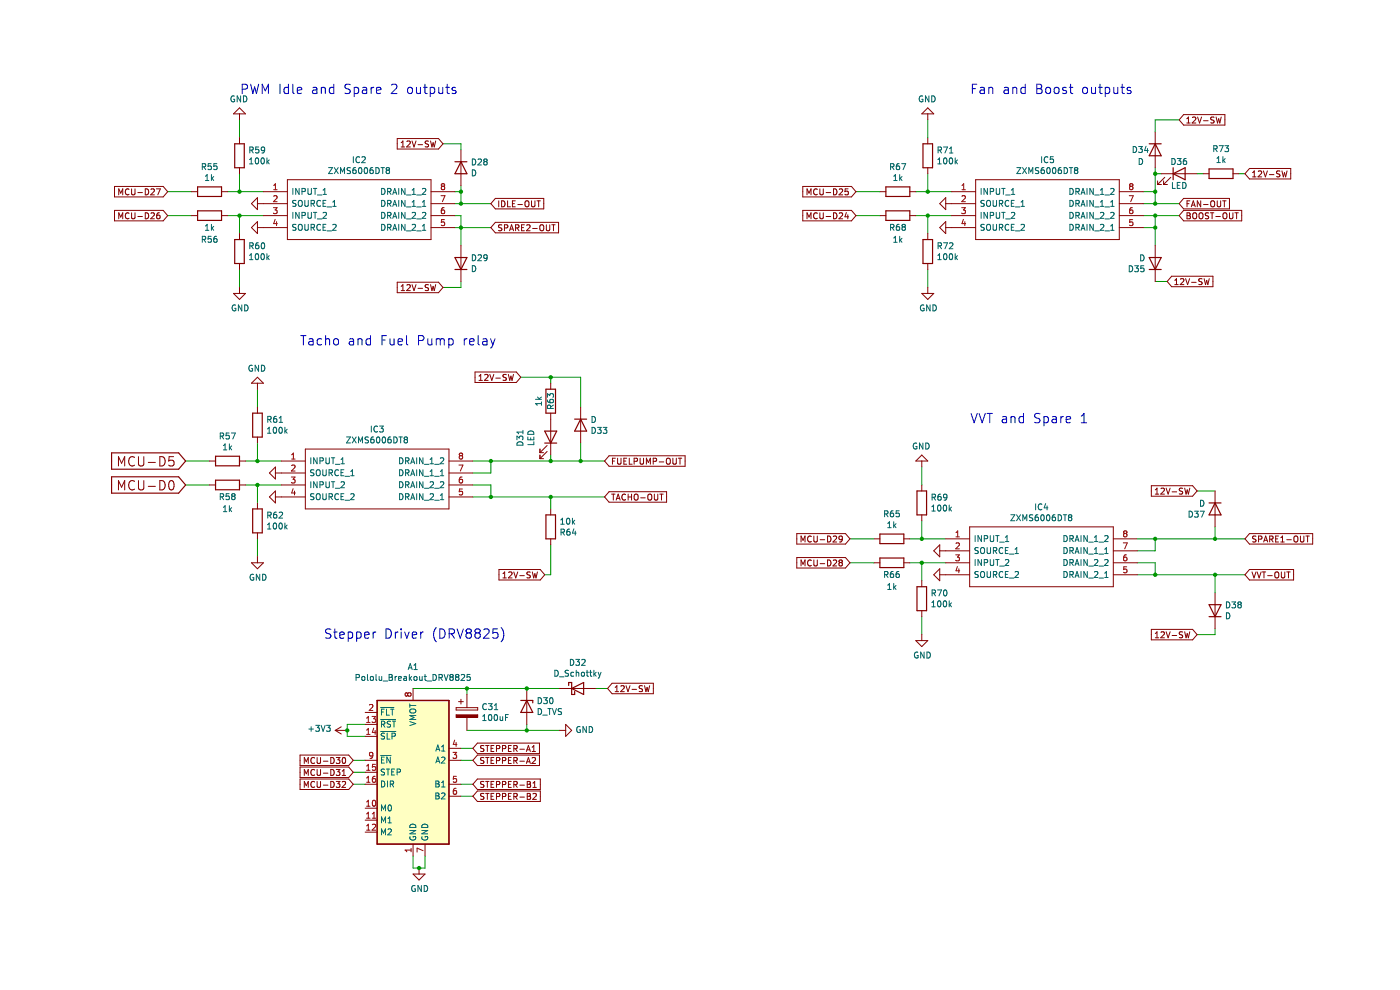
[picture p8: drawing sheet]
<svg xmlns="http://www.w3.org/2000/svg" width="297mm" height="210mm" viewBox="0 0 297 210" stroke-linecap="round" stroke-linejoin="round" font-family="sans-serif">
<path d="M80 148.6h15.2v30.5h-15.2z" fill-rule="evenodd" fill="#ffffc2"/>
<g fill="none" stroke="#840000" stroke-width=".25">
<path d="M49.8 30.5h2v5.1h-2zM96.5 34.3h2.6M97.8 34.3l1.3 2.6h-2.6zM243.8 30.5h2.5M245.1 30.5l1.2 2.5h-2.5zM248.9 35.6v2.5M248.9 36.9l2.5-1.3v2.5zM256.5 35.8h5.1v2.1h-5.1zM96.5 57.2h2.6M96.5 54.6h2.6l-1.3 2.6zM243.8 57.2h2.5M243.8 54.6h2.5l-1.2 2.6z"/>
<path d="M23.7 96.1h14.2l1.5 1.7-1.5 1.7h-14.2zM115.6 94h2.5M115.6 91.4h2.5l-1.3 2.6zM115.8 82.6h2v5h-2zM121.9 88.9h2.5M123.2 88.9l1.2 2.5h-2.5zM23.7 101.1h14.2l1.5 1.8-1.5 1.7h-14.2zM53.6 108h2v5h-2zM115.8 109.2h2v5.1h-2zM186.7 113.3h5v2h-5zM186.7 118.4h5v2h-5zM80 148.6h15.2v30.5h-15.2z"/>
<path d="M110.5 148.6h2.5v.5M111.8 148.6l1.2 2.5h-2.5zM120.6 145.4v-.6h.7v2.5h.6v-.6M121.3 146l2.5-1.2v2.5z"/>
</g>
<g fill="none" stroke="#009600" stroke-width=".21">
<path d="M50.8 25.4v3.8M50.8 36.9v3.8M94 30.5h3.8v1.3M97.8 39.4v3.8M196.8 25.4v3.8M196.8 36.9v3.8M245.1 35.6v7.6M245.1 36.9h1.2M250.1 25.4h-5v2.6M254 36.9h1.2M262.8 36.9h1.3M35.6 40.7h5.1"/>
<path d="M35.6 45.7h5.1M48.3 40.7h7.6M48.3 45.7h7.6M50.8 45.7v3.8M50.8 57.2v3.8M96.5 45.7h1.3v6.4M96.5 43.2h7.6M96.5 40.7h1.3M96.5 48.3h7.6M97.8 59.7v1.3h-3.8M181.6 40.7h5.1M181.6 45.7h5.1"/>
<path d="M194.3 40.7h7.6M194.3 45.7h7.6M196.8 45.7v3.8M196.8 57.2v3.8M242.5 43.2h7.6M242.5 40.7h2.6M242.5 48.3h2.6M242.5 45.7h7.6M245.1 59.7h2.5M245.1 45.7v6.4M39.4 97.8h5.1M52.1 97.8h7.6"/>
<path d="M54.6 82.6v3.8M54.6 94v3.8M100.3 97.8h28M104.1 97.8v2.5h-3.8M110.5 80h12.7v6.4M116.8 80v1.3M116.8 96.5v1.3M123.2 94v3.8M195.6 99.1v3.8M39.4 102.9h5.1M52.1 102.9h7.6M54.6 102.9v3.8"/>
<path d="M54.6 114.3v3.8M100.3 102.9h3.8v2.5M100.3 105.4h28M116.8 105.4v2.6M116.8 115.6v6.3h-1.2M180.3 114.3h5.1M180.3 119.4h5.1M193 114.3h7.6M193 119.4h7.6M195.6 110.5v3.8M195.6 119.4v3.8M241.3 114.3h22.8"/>
<path d="M241.3 119.4h3.8v2.5M245.1 114.3v2.5h-3.8M254 104.1h3.8M257.8 111.8v2.5M195.6 130.8v3.8M241.3 121.9h22.8M257.8 121.9v3.8M257.8 133.3v1.3h-3.8M77.5 153.7h-3.8v2.5h3.8M87.6 146h31.1M97.8 158.7h2.5M99.1 154.9h19.6"/>
<path d="M99.1 146v1.3M111.8 153.7v1.2M126.4 146h2.5M74.9 161.3h2.6M74.9 166.4h2.6M74.9 163.8h2.6M97.8 161.3h2.5M97.8 168.9h2.5M97.8 166.4h2.5M87.6 181.6v2.5h2.6v-2.5"/>
</g>
<g fill="none" stroke="#0000c2" stroke-width=".21">
<path d="M51.4 18.9l.9-.1 .2-.3-.1-.4-.3-.2h-.7v1.9M53.2 17.9l.4 1.9 .4-1.4 .4 1.4 .5-1.9M55.6 19.8v-1.9l.7 1.4 .6-1.4v1.9M59.4 17.9v1.9M61.2 17.9v1.9M61.2 18.6l-.6-.1-.4 .4v.6l.2 .3h.8M62.1 17.9v1.7l.3 .2M63.1 19.2l.9-.2-.1-.4-.5-.1-.3 .3 .1 1h.7M66.4 18.6h.7l.1 1.2M67.2 19l-.6 .1a.39 .39 0 0 0-.3 .4 .39 .39 0 0 0 .3 .3h.6M68.2 18.7l.3-.2 .4 .1 .1 1.2M68.2 18.5v1.3"/>
<path d="M70.8 18.6l-.6-.1-.3 .4v.6l.2 .3h.7M70.8 17.9v1.9M74.3 18l-.8-.1-.3 .3 .2 .5 .8 .4v.6l-.3 .1h-.7M75.1 18.6l.6-.1 .4 .4v.6l-.2 .3h-.8M75.1 18.5v2M76.9 18.6h.8l.1 1.2M77.8 19l-.7 .1a.39 .39 0 0 0-.3 .4 .39 .39 0 0 0 .3 .3h.7M78.7 18.5v1.3M79.3 18.5l-.4 .1-.2 .3M79.9 19.2l.9-.2-.1-.4-.6-.1-.2 .3 .1 1h.7M83.1 18.1l.3-.2h.4l.3 .2 .1 .3-.1 .3-1.1 1.1h1.2M86.7 18.6l.4-.1 .4 .4v.6l-.4 .3h-.4l-.2-.3v-.6z"/>
<path d="M88.4 18.5v1.3h.5l.3-.1M89.2 18.5v1.3M89.9 18.5h.7M90.1 17.9v1.7l.1 .2h.4M91.3 18.6l.5-.1 .4 .4v.6l-.2 .3h-.7M91.3 18.5v2M93.1 18.5l.1 1.3h.4l.3-.1M93.9 18.5v1.3M94.6 18.5h.7M94.9 17.9v1.7l.1 .2h.3M96.7 18.6l-.5-.1-.3 .3 .1 .3 .7 .2v.5h-.8M206.3 18.8h.6"/>
<path d="M207.2 17.9h-.9v1.9M208 18.6h.7l.1 1.2M208.8 19l-.6 .1a.39 .39 0 0 0-.3 .4 .39 .39 0 0 0 .3 .3h.6M209.8 18.7l.3-.2 .4 .1 .1 1.2M209.8 18.5v1.3M213.1 18.6h.7l.1 1.2M213.9 19l-.6 .1a.39 .39 0 0 0-.3 .4 .39 .39 0 0 0 .3 .3h.6M214.9 18.7l.2-.2 .5 .1 .1 1.2M214.9 18.5v1.3M217.5 18.6l-.6-.1-.3 .4v.6l.1 .3h.8M217.5 17.9v1.9M220 17.9h.6l.3 .2 .1 .3-.4 .4a.53 .53 0 0 1 .5 .5 .53 .53 0 0 1-.4 .5h-.7z"/>
<path d="M220 18.8h.6M222 18.6l.5-.1 .4 .4v.6l-.4 .3h-.5l-.2-.3v-.6zM223.8 18.6l.5-.1 .4 .4v.6l-.4 .3h-.5l-.2-.3v-.6zM226.2 18.6l-.5-.1-.3 .3 .1 .3 .7 .2v.5h-.8M226.8 18.5h.8M227.1 17.9v1.7l.1 .2h.4M229.9 18.6l.4-.1 .4 .4v.6l-.4 .3h-.4l-.2-.3v-.6zM231.6 18.5l.1 1.3h.4l.3-.1M232.4 18.5v1.3M233.1 18.5h.7M233.3 17.9v1.7l.1 .2h.4M234.5 18.6l.5-.1 .4 .4v.6l-.2 .3h-.7"/>
<path d="M234.5 18.5v2M236.3 18.5l.1 1.3h.4l.3-.1M237.1 18.5v1.3M237.8 18.5h.7M238.1 17.9v1.7l.1 .2h.3M239.9 18.6l-.5-.1-.3 .3 .1 .3 .7 .2v.5h-.8M63.8 71.2h1.1M64.4 71.2v2M65.6 71.9h.7l.1 1.3M66.4 72.3l-.6 .1a.39 .39 0 0 0-.3 .4 .39 .39 0 0 0 .3 .4l.6-.1M68.2 71.9h-.5l-.4 .3v.6l.2 .3h.7M69.1 72l.3-.1h.4l.1 1.3"/>
<path d="M69.1 71.2v2M71 71.9h.4l.4 .3v.6l-.4 .4-.4-.1-.2-.3v-.6zM74.2 71.9h.7l.1 1.3M75 72.3l-.6 .1a.39 .39 0 0 0-.3 .4 .39 .39 0 0 0 .3 .4l.6-.1M76 72l.2-.1h.5l.1 1.3M76 71.9v1.3M78.6 71.9h-.6l-.3 .3v.6l.1 .3h.8M78.6 71.2v2M81.1 72.1h.6M82 71.2h-.9v2M82.8 71.9v1.2l.5 .1 .3-.2M83.6 71.9v1.3"/>
<path d="M84.4 72.5l1-.2-.1-.4h-.6l-.3 .2 .1 1h.8M86.2 71.2v1.7l.3 .3M88.8 72.2l.9-.1 .2-.2-.1-.5-.3-.2h-.7v2M90.8 71.9l.1 1.2 .4 .1 .3-.2M91.6 71.9v1.3M92.6 72l.5-.1 .3 .2M92.6 71.9v1.3M93.4 72.1l.3-.2h.5l.1 1.3M93.4 72.1v1.1M95.2 71.9h.6l.3 .3v.6l-.1 .3h-.8M95.2 71.9v1.9M98.5 71.9v1.3"/>
<path d="M99.1 71.9h-.4l-.2 .3M99.6 72.5l1-.2-.1-.4h-.6l-.3 .2 .1 1h.8M101.4 71.2v1.7l.3 .3M102.5 71.9h.7l.1 1.3M103.3 72.3l-.6 .1a.39 .39 0 0 0-.3 .4 .39 .39 0 0 0 .3 .4l.6-.1M104.1 71.9l.4 1.3M104.5 73.2l-.1 .4-.3 .2M105 71.9l-.5 1.3M206 87.7l.7 2 .6-2M207.7 87.7l.7 2 .6-2M209.4 87.7h1.1M210 87.7v2"/>
<path d="M212.7 88.5h.7l.1 1.2M213.5 88.8l-.6 .1a.39 .39 0 0 0-.3 .4 .39 .39 0 0 0 .3 .4l.6-.1M214.5 88.5l.3-.1 .4 .1 .1 1.2M214.5 88.4v1.3M217.1 88.5l-.5-.1-.4 .3v.6l.2 .3h.7M217.1 87.7v2M220.6 87.8l-.7-.1-.4 .4 .2 .4 .8 .4v.6l-.3 .2-.7-.1M221.5 88.5l.5-.1 .4 .3v.6l-.2 .3h-.7M221.5 88.4v1.9M223.3 88.5h.7l.1 1.2M224.1 88.8l-.7 .1a.39 .39 0 0 0-.2 .4 .39 .39 0 0 0 .2 .4l.7-.1M225 88.4v1.3"/>
<path d="M225.6 88.4l-.4 .1-.2 .2M226.2 89l.9-.2-.1-.3-.5-.1-.3 .2 .1 1h.7M229.4 89.7h1.1M229.4 88.3l.6-.6v2M70.2 133.5l-.8-.1-.3 .4 .1 .5 .9 .3v.6l-.3 .2-.7-.1M70.8 134.1h.7M71 133.4v1.7l.1 .2 .4 .1M72.1 134.7l.9-.2-.1-.3-.5-.1-.3 .2 .1 1h.7M73.9 134.2l.5-.1 .4 .3v.6l-.2 .3h-.7M73.9 134.1v1.9M75.7 134.2l.5-.1 .4 .3v.6l-.2 .3h-.7M75.7 134.1v1.9"/>
<path d="M77.4 134.7l.9-.2-.1-.3-.6-.1-.2 .2 .1 1h.7M79.2 134.1v1.3M79.7 134.1l-.4 .1-.1 .2M81.9 133.4a1 1 0 0 1 1.1 1 1 1 0 0 1-1.1 1zM83.9 134.1v1.3M84.4 134.1l-.3 .1-.2 .2M85.1 133.4v.2M85.1 134.1v1.3M85.8 134.1l.5 1.3 .5-1.3M87.5 134.7l.9-.2-.1-.3-.6-.1-.2 .2v1h.8M89.2 134.1v1.3M89.8 134.1l-.4 .1-.2 .2"/>
<path d="M92.5 133.1a2.27 2.27 0 0 0 0 3M93.3 133.4a1 1 0 0 1 1.1 1 1 1 0 0 1-1.1 1zM95.3 134.4l.9-.1 .2-.2-.1-.5-.3-.2h-.7v2M95.8 134.4l.6 1M97 133.4l.6 2 .7-2M99.2 134.3l-.3 .3v.4l.3 .4 .6-.1 .2-.3-.1-.6-.3-.1M99.2 134.3l-.3-.4 .3-.5 .6 .1 .2 .3-.4 .5M99.2 134.3h.4M101.1 134.3l-.3-.4 .3-.5 .6 .1 .2 .3-.4 .5M101.1 134.3l-.3 .3v.4l.3 .4 .6-.1 .2-.3-.1-.6-.3-.1M101.1 134.3h.4M102.6 133.6l.3-.2h.5l.3 .2 .1 .4-.1 .3-1.2 1.1h1.3"/>
<path d="M105.6 133.4h-1l-.1 .9 .3-.1 .7 .1 .2 .2-.1 .7-.3 .2h-.5l-.3-.2M106.3 133.1a2.27 2.27 0 0 1 0 3"/>
</g>
<g fill="none" stroke="#840000" stroke-width=".21">
<path d="M24.3 39.5h10.3l1 1.2-1 1.1h-10.3zM50.8 24.2v1.2M50.8 29.2v1.3M50.8 35.6v1.3M50.8 22.9l1.3 1.3h-2.6zM61 38.1h30.4v12.7h-30.4zM84.3 29.4h8.7l1 1.1-1 1.1h-8.7zM85.1 31.2h.7M85.1 30.3l.4-.4v1.3M86.3 30l.5-.1 .2 .4-.7 .9h.7M87.4 29.9l.4 1.3 .5-1.3M88.7 30.7h.9"/>
<path d="M90.9 30h-.7v.4l.6 .2 .1 .3-.2 .3-.5-.1M91.3 29.9l.3 1.3 .3-.9 .2 .9 .3-1.3M97.8 31.8v7.6M170.3 39.5h10.3l1 1.2-1 1.1h-10.3zM245.1 28v7.6M245.6 39.1h.7M245.6 38.4v.7M246.3 36.9h7.7M246.8 39.1h.8M246.8 38.4v.7M247.1 37.6l-1.5 1.5M248.4 37.6l-1.6 1.5"/>
<path d="M251.1 24.3h8.8v2.2h-8.8l-1-1.1zM251.8 26.1h.7M251.8 25.2l.3-.4v1.3M253 24.9l.5-.1 .2 .4-.8 .9h.8M254.1 24.8l.4 1.3 .4-1.3M255.2 36.9h1.3M255.3 25.6h1M257.6 24.9h-.7v.4l.5 .3 .2 .3-.3 .2-.5-.1M258 24.8l.3 1.3 .2-.9 .3 .9 .3-1.3M261.6 36.9h1.2M265.1 35.7h8.7v2.3h-8.7l-1-1.1zM265.7 37.5h.8"/>
<path d="M265.7 36.6l.4-.3v1.2M266.9 36.4l.5-.1 .3 .3-.8 .9h.8M268 36.3l.4 1.2 .5-1.2M269.3 37h1M271.5 36.3l-.6 .1v.3l.5 .3 .1 .3-.2 .2h-.5M272 36.3l.3 1.2 .2-.9 .2 .9 .3-1.2M24.3 44.6h10.3l1 1.1-1 1.2h-10.3zM25.2 41.3v-1.2l.4 .9 .4-.9v1.2M25.2 46.4v-1.3l.4 .9 .4-.9v1.3M27.4 45.3a.56 .56 0 0 0-.8 .5 .56 .56 0 0 0 .8 .5M27.4 40.2a.56 .56 0 0 0-.8 .5 .56 .56 0 0 0 .8 .5M27.9 45.1v1.1l.3 .2 .3-.1 .1-.1v-1.1"/>
<path d="M27.9 40.1v1l.3 .2h.3l.1-.2v-1M29.2 45.9h1M29.2 40.8h1M30.8 45.1a.64 .64 0 0 1 .7 .7 .64 .64 0 0 1-.7 .6zM30.8 40.1a.64 .64 0 0 1 .7 .6 .64 .64 0 0 1-.7 .6zM32 45.3l.5-.2 .3 .4-.8 .9h.8M32 40.2l.5-.1 .3 .3-.8 .9h.8M33.2 40.1h.8l-.5 1.2M33.8 45.1l-.3 .1-.2 .2-.1 .8 .3 .2 .4-.1-.1-.6-.3-.1-.3 .3M55.9 43.2h5.1M55.9 48.3h5.1M55.9 40.7h5.1"/>
<path d="M55.9 45.7h5.1M84.3 59.9h8.7l1 1.1-1 1.1h-8.7zM91.4 43.2h5.1M91.4 48.3h5.1M91.4 40.7h5.1M91.4 45.7h5.1M97.8 52.1v7.6M105.1 42.1h10.3v2.2h-10.3l-1-1.1zM105.1 47.2h13.4v2.2h-13.4l-1-1.1zM105.8 42.6v1.3M106.4 42.6a.64 .64 0 0 1 .7 .6 .64 .64 0 0 1-.7 .7zM106.5 47.7l-.7 .1v.4l.6 .2 .1 .3-.3 .2h-.5"/>
<path d="M107 48.3h.6l.1-.5-.7-.1v1.2M107.7 42.6v1.3h.6M108.1 48.9l.4-1.2 .5 1.2M108.2 48.6h.6M108.7 43.2h.4M109.3 42.6h-.6v1.3h.6M109.4 48.3h.6v-.5l-.6-.1v1.2M109.7 48.3l.4 .6M109.9 43.4h.9M110.6 48.3h.5M111.2 47.7h-.6v1.2h.6M111.4 42.8l.3-.2a.43 .43 0 0 1 .5 .4v.4a.42 .42 0 0 1-.4 .5 .42 .42 0 0 1-.4-.5z"/>
<path d="M111.7 47.8l.5-.1 .3 .3-.8 .9h.8M112.8 42.6v1l.2 .3 .4-.1 .1-.2v-1M113 48.5h1M113.9 42.6h.7M114.3 42.6v1.3M114.6 47.9l.2-.2a.43 .43 0 0 1 .6 .4v.4a.42 .42 0 0 1-.5 .5 .42 .42 0 0 1-.4-.5zM115.9 47.7v1l.2 .2h.4l.1-.2v-1M117.1 47.7h.7M117.4 47.7v1.2M170.3 44.6h10.3l1 1.1-1 1.2h-10.3zM171.2 41.3v-1.2l.4 .9 .5-.9v1.2M171.2 46.4v-1.3l.4 .9 .5-.9v1.3"/>
<path d="M173.4 45.3a.56 .56 0 0 0-.8 .5 .56 .56 0 0 0 .8 .5M173.4 40.2a.56 .56 0 0 0-.8 .5 .56 .56 0 0 0 .8 .5M173.9 45.1v1.1l.3 .2 .3-.1 .2-.1v-1.1M173.9 40.1v1l.3 .2h.3l.2-.2v-1M175.3 45.9h.9M175.3 40.8h.9M176.8 45.1a.64 .64 0 0 1 .8 .7 .64 .64 0 0 1-.8 .6zM176.8 40.1a.64 .64 0 0 1 .8 .6 .64 .64 0 0 1-.8 .6zM178 45.3l.5-.2 .3 .4-.8 .9h.8M178 40.2l.5-.1 .3 .3-.8 .9h.8M179.5 45.1l-.3 .9h.8M179.9 45.6v.8"/>
<path d="M179.9 40.1h-.6l-.1 .6 .7-.1v.6l-.2 .1-.5-.1M245.1 52.1v7.6M248.6 58.6h8.7v2.2h-8.7l-1-1.1zM249.2 59.5l.4-.4v1.3M250.4 59.2l.5-.1 .3 .4-.8 .9h.8M251.1 42.1h9.7v2.2h-9.7l-1-1.1zM251.1 44.6h12.3v2.3h-12.3l-1-1.2zM251.5 59.1l.4 1.3 .5-1.3M251.8 43.2h.4M251.8 45.1h.4l.3 .3-.3 .3 .3 .2v.3l-.2 .2h-.5zM251.8 45.7h.4M252.4 42.6h-.6v1.3"/>
<path d="M252.7 43.9l.4-1.3 .5 1.3M252.8 59.9h1M252.8 43.5h.7M253.1 45.3l.2-.2a.43 .43 0 0 1 .6 .5v.4a.42 .42 0 0 1-.4 .4 .42 .42 0 0 1-.5-.4zM254.4 45.3l.3-.2a.43 .43 0 0 1 .5 .5v.4a.42 .42 0 0 1-.4 .4 .42 .42 0 0 1-.4-.4zM254.7 42.6v1.3l-.7-1.3v1.3M255 59.2h-.6v.4l.5 .2 .1 .3-.2 .3-.5-.1M255.3 43.4h1M255.4 59.1l.3 1.3 .3-.9 .2 .9 .3-1.3M256.4 45.2l-.7 .1v.3l.6 .3 .1 .3-.2 .2-.5-.1M256.8 45.1h.7M256.9 42.8l.2-.2a.43 .43 0 0 1 .6 .4v.4a.42 .42 0 0 1-.4 .5 .42 .42 0 0 1-.5-.5z"/>
<path d="M257.1 45.1v1.3M257.9 45.9h1M258.2 42.6v1l.3 .3 .3-.1 .2-.2v-1M259.4 42.6h.7M259.5 45.3l.2-.2a.43 .43 0 0 1 .6 .5v.4a.42 .42 0 0 1-.4 .4 .42 .42 0 0 1-.5-.4zM259.7 42.6v1.3M260.8 45.1v1.1l.3 .2 .3-.1 .2-.1v-1.1M262 45.1h.7M262.3 45.1v1.3M85.1 60.7l.4-.3v1.2M85.1 61.6h.7M86.3 60.5l.5-.1 .2 .3-.7 .9h.7"/>
<path d="M87.4 60.4l.4 1.2 .5-1.2M88.7 61.2h.9M90.9 60.4l-.7 .1v.4l.6 .2 .1 .3-.2 .2h-.5M91.3 60.4l.3 1.2 .3-.9 .2 .9 .3-1.2M100.8 78.9h8.7l1 1.1-1 1.1h-8.7zM101.6 79.8l.4-.4v1.3M102.8 79.5l.5-.1 .3 .4-.8 .9h.8M103.9 79.4l.4 1.3 .5-1.3M107.4 79.5h-.6v.4l.5 .2 .1 .3-.2 .3-.5-.1M107.8 79.4l.3 1.3 .3-.9 .2 .9 .3-1.3M249.2 60.4h.7M25.1 98.8v-1.9l.7 1.4 .7-1.4v1.9"/>
<path d="M28.5 97.1a.8 .8 0 0 0-1-.1 .8 .8 0 0 0-.2 1 .74 .74 0 0 0 .4 .8 .74 .74 0 0 0 .8-.1M29.4 96.9v1.6l.4 .3h.5l.2-.3v-1.6M31.5 98.1h1.5M33.9 96.9a1 1 0 0 1 1.1 1 1 1 0 0 1-1.1 .9zM36.8 96.9h-.9l-.1 .9 .3-.2 .6 .1 .2 .3-.1 .7-.3 .1h-.4l-.3-.1M59.7 97.8h5.1M64.8 95.3h30.4v12.7h-30.4zM95.2 97.8h5.1M101.6 80.7h.7M105.2 80.2h.9M114.5 95.3v.7M114.5 96.5v.8"/>
<path d="M114.5 97.3h.8M114.5 96h.8M116.1 95.8l-1.6 1.5M116.1 94.5l-1.6 1.5M116.8 81.3v1.3M116.8 87.6v8.9M123.2 86.4v7.6M129.2 96.7h16.1v2.2h-16.1l-.9-1.1zM129.9 97.8h.5M130.5 97.2h-.6v1.3M131 97.2v1l.3 .3 .3-.1 .1-.2v-1M132.3 97.8h.5"/>
<path d="M133 97.2h-.7v1.3h.7M133.5 97.2v1.3h.6M134.5 97.9l.6-.1 .1-.5-.7-.1v1.3M135.8 97.2v1l.2 .3 .4-.1 .1-.2v-1M137.1 98.5v-1.3l.4 .9 .5-.9v1.3M138.6 97.9l.6-.1v-.5l-.6-.1v1.3M139.8 98h1M141.4 97.4l.3-.2a.43 .43 0 0 1 .5 .4v.4a.42 .42 0 0 1-.4 .5 .42 .42 0 0 1-.4-.5zM142.7 97.2v1l.3 .3 .4-.1 .1-.2v-1M143.9 97.2h.7M144.3 97.2v1.3M195.6 96.5l1.2 1.3h-2.5z"/>
<path d="M195.6 97.8v1.3M25.1 103.9v-2l.7 1.5 .7-1.5v2M28.5 102.1a.8 .8 0 0 0-1 0 .8 .8 0 0 0-.2 1 .74 .74 0 0 0 .4 .7 .74 .74 0 0 0 .8-.1M29.4 101.9v1.6l.4 .4 .5-.1 .2-.3v-1.6M31.5 103.2h1.5M33.9 101.9a1 1 0 0 1 1.1 1 1 1 0 0 1-1.1 1zM36 102.1l.5-.2a1.24 1.24 0 0 1 0 2l-.4-.1-.2-.3-.1-.8zM53.3 119.4h2.6l-1.3 1.2zM54.6 106.7v1.3M54.6 113v1.3M54.6 118.1v1.3M59.7 105.4h5.1"/>
<path d="M59.7 100.3h5.1M59.7 102.9h5.1M95.2 105.4h5.1M95.2 100.3h5.1M95.2 102.9h5.1M116.8 108v1.2M116.8 114.3v1.3M129.2 104.3h12.2v2.2h-12.2l-.9-1.1zM129.7 104.8h.8M130.1 104.8v1.3M130.7 106.1l.4-1.3 .5 1.3M130.8 105.7h.6"/>
<path d="M132.7 104.9a.56 .56 0 0 0-.8 .5 .56 .56 0 0 0 .8 .6M133.3 104.8v1.3M133.3 105.4h.7M134 104.8v1.3M134.6 105l.2-.2a.43 .43 0 0 1 .6 .4v.5a.42 .42 0 0 1-.5 .4 .42 .42 0 0 1-.4-.4zM135.9 105.6h1M137.5 105l.2-.2a.43 .43 0 0 1 .6 .4v.5a.42 .42 0 0 1-.4 .4 .42 .42 0 0 1-.5-.4zM138.8 104.8v1l.3 .3 .3-.1 .1-.2v-1M140 104.8h.7M140.3 104.8v1.3M169 118.3h10.4l.9 1.1-.9 1.1h-10.4zM169 113.2h10.4l.9 1.1-.9 1.1h-10.4z"/>
<path d="M169.9 115v-1.3l.5 .9 .4-.9v1.3M172.1 118.9a.56 .56 0 0 0-.8 .5 .56 .56 0 0 0 .8 .5M172.1 113.8a.56 .56 0 0 0-.8 .5 .56 .56 0 0 0 .8 .6M172.7 118.8v1l.2 .3 .4-.1 .1-.2v-1M172.7 113.7v1l.2 .3 .4-.1 .1-.2v-1M174 119.6h1M174 114.5h1M175.6 118.8a.64 .64 0 0 1 .7 .6 .64 .64 0 0 1-.7 .7zM175.6 113.7a.64 .64 0 0 1 .7 .6 .64 .64 0 0 1-.7 .7zM176.8 118.9l.5-.1 .2 .3-.8 1h.8M176.8 113.8l.5-.1 .2 .4-.8 .9h.8M178.2 119.3l-.2 .3v.3l.2 .2 .4-.1 .1-.2v-.2l-.2-.3"/>
<path d="M178.2 119.3l-.2-.2 .2-.3h.3l.2 .2-.2 .3M178.2 119.3h.3M178.7 114.2l-.2 .3-.4-.1-.1-.6 .5-.1 .2 .2-.1 .8-.1 .2-.4 .1M185.4 114.3h1.3M185.4 119.4h1.3M191.7 114.3h1.3M191.7 119.4h1.3M198.1 116.8l1.3-1.2v2.5zM199.4 116.8h1.2M244.2 103h8.8l1 1.1-1 1.2h-8.8zM245.1 104.8h.7M245.1 103.9l.4-.4v1.3"/>
<path d="M246.3 103.7l.5-.2 .2 .4-.8 .9h.8M247.4 103.5l.4 1.3 .4-1.3M248.7 104.3h.9M250.9 103.6l-.7 .1v.3l.6 .3 .1 .3-.2 .2h-.5M251.3 103.5l.3 1.3 .3-.9 .2 .9 .3-1.3M265.1 113.2h13.4v2.2h-13.4l-1-1.1zM266.5 113.8h-.7v.4l.5 .2 .2 .3-.3 .3-.5-.1M267 114.4l.6-.1 .1-.5-.7-.1v1.3M268.1 115l.4-1.3 .4 1.3M268.2 114.6h.6M269.4 114.4l.6-.1v-.5l-.6-.1v1.3M269.7 114.4l.4 .6"/>
<path d="M270.6 114.3h.4M271.2 113.7h-.6v1.3h.6M271.7 115h.7M271.7 114.1l.4-.4v1.3M273 114.5h.9M274.6 113.9l.2-.2a.43 .43 0 0 1 .5 .4v.4a.42 .42 0 0 1-.4 .5 .42 .42 0 0 1-.4-.5zM275.9 113.7v1l.2 .3 .4-.1 .1-.2v-1M277 113.7h.8M277.4 113.7v1.3M105.9 120.8h8.7l1 1.1-1 1.1h-8.7zM106.7 122.6h.7M106.7 121.7l.4-.4v1.3"/>
<path d="M107.9 121.4l.5-.1 .2 .4-.8 .9h.8M109 121.3l.4 1.3 .4-1.3M110.3 122.1h.9M112.5 121.4h-.7v.4l.6 .2 .1 .3-.2 .3-.5-.1M112.9 121.3l.3 1.3 .3-.9 .2 .9 .3-1.3M169.9 120.1v-1.3l.5 .9 .4-.9v1.3M199.4 121.9h1.2M199.4 120.6v2.6l-1.3-1.3zM244.2 133.5h8.8l1 1.1-1 1.1h-8.8zM245.1 135.3h.7M245.1 134.4l.4-.4v1.3M246.3 134.1l.5-.1 .2 .4-.8 .9h.8"/>
<path d="M247.4 134l.4 1.3 .4-1.3M248.7 134.8h.9M250.9 134.1h-.7v.4l.6 .2 .1 .3-.2 .3-.5-.1M251.3 134l.3 1.3 .3-.9 .2 .9 .3-1.3M265.1 120.8h9.3v2.2h-9.3l-1-1.1zM265.6 121.3l.4 1.3 .5-1.3M266.7 121.3l.4 1.3 .4-1.3M267.8 121.3h.7M268.1 121.3v1.3M268.9 122.1h1M270.5 121.5l.2-.2a.43 .43 0 0 1 .6 .4v.5a.42 .42 0 0 1-.4 .4 .42 .42 0 0 1-.5-.4zM271.8 121.3v1l.3 .3 .3-.1 .2-.2v-1"/>
<path d="M273 121.3h.7M273.3 121.3v1.3M71.1 154.9h2.6M71.1 154.9l1.3 .8M72.4 154.2l-1.3 .7M77.5 153.7h2.5M77.5 156.2h2.5M77.5 151.1h2.5M87.6 146v2.6M95.2 158.7h2.6M96.8 150.1h4.5v.5h-4.5zM97.3 148.8h1"/>
<path d="M97.8 148.3v1M101.3 157.6h13.1v2.3h-13.1l-1-1.2zM102.7 158.2l-.7 .1v.3l.5 .3 .2 .3-.3 .2-.5-.1M103 158.1h.8M103.4 158.1v1.3M104.2 158.7h.4M104.8 158.1h-.6v1.3h.6M105.3 158.8l.6-.1 .1-.4-.7-.2v1.3M106.6 158.8l.6-.1 .1-.4-.7-.2v1.3M107.9 158.7h.4M108.5 158.1h-.6v1.3h.6M109 158.8l.6-.1 .1-.4-.7-.2v1.3"/>
<path d="M109.3 158.8l.4 .6M110.3 158.9h.9M111.7 159.4l.4-1.3 .4 1.3M111.8 146v7.7M111.8 159h.6M112.9 159.4h.7M112.9 158.5l.3-.4v1.3M118.7 154.9h1.3M118.7 146h7.7M120 153.7l1.3 1.2-1.3 1.3zM129.8 144.9h8.8v2.3h-8.8l-.9-1.2zM130.5 146.7h.7"/>
<path d="M130.5 145.8l.4-.4v1.3M131.7 145.6l.5-.2 .2 .4-.7 .9h.7M132.8 145.4l.4 1.3 .4-1.3M134.1 146.2h.9M136.3 145.5l-.7 .1v.3l.6 .3 .1 .3-.2 .2h-.5M136.7 145.4l.3 1.3 .3-.9 .2 .9 .3-1.3M63.7 165.2h10.3l.9 1.2-.9 1.1h-10.3zM63.7 160.2h10.3l.9 1.1-.9 1.1h-10.3zM63.7 162.7h10.3l.9 1.1-.9 1.1h-10.3zM64.6 161.9v-1.2l.4 .9 .4-.9v1.2M64.6 164.5v-1.3l.4 .9 .4-.9v1.3M64.6 167v-1.2l.4 .9 .4-.9v1.2"/>
<path d="M66.7 165.9a.56 .56 0 0 0-.8 .5 .56 .56 0 0 0 .8 .5M66.7 160.8a.56 .56 0 0 0-.8 .5 .56 .56 0 0 0 .8 .5M66.7 163.3a.56 .56 0 0 0-.8 .6 .56 .56 0 0 0 .8 .5M67.3 165.8v1l.2 .2h.4l.1-.2v-1M67.3 160.7v1l.2 .2h.4l.1-.2v-1M67.3 163.2v1l.2 .3 .4-.1 .1-.2v-1M68.6 166.5h1M68.6 161.5h1M68.6 164h1M70.2 165.8a.64 .64 0 0 1 .7 .6 .64 .64 0 0 1-.7 .6zM70.2 160.7a.64 .64 0 0 1 .7 .6 .64 .64 0 0 1-.7 .6zM70.2 163.2a.64 .64 0 0 1 .7 .7 .64 .64 0 0 1-.7 .6z"/>
<path d="M71.3 165.8h.8l-.4 .4 .4 .2v.5l-.2 .1-.6-.1M71.3 163.2h.8l-.4 .5 .4 .1v.6l-.2 .1-.6-.1M71.3 160.7h.8l-.4 .5 .4 .1v.5l-.2 .1-.6-.1M72.6 165.9l.5-.1 .2 .3-.8 .9h.8M72.6 164.5h.7M72.6 163.6l.4-.4v1.3M72.8 160.7h.1a.68 .68 0 0 1 .4 .6 .68 .68 0 0 1-.4 .6 .84 .84 0 0 1-.1-1.2zM77.5 166.4h2.5M77.5 161.3h2.5M77.5 171.4h2.5M77.5 174h2.5M77.5 176.5h2.5"/>
<path d="M77.5 163.8h2.5M87.6 179.1v2.5M90.2 179.1v2.5M95.2 168.9h2.6M95.2 166.4h2.6M95.2 161.3h2.6M101.3 167.8h13.3v2.2h-13.3l-1-1.1zM101.3 165.2h13.3v2.3h-13.3l-1-1.1zM101.3 160.2h13.1v2.2h-13.1l-1-1.1zM102.7 168.4h-.7v.4l.5 .2 .2 .3-.3 .3-.5-.1M102.7 160.7l-.7 .1v.4l.5 .2 .2 .3-.3 .2h-.5M102.7 165.8l-.7 .1v.3l.5 .3 .2 .3-.3 .2h-.5"/>
<path d="M103 168.3h.8M103 165.8h.8M103 160.7h.8M103.4 160.7v1.2M103.4 165.8v1.2M103.4 168.3v1.3M104.2 168.9h.4M104.2 166.4h.4M104.2 161.3h.4M104.8 168.3h-.6v1.3h.6M104.8 160.7h-.6v1.2h.6M104.8 165.8h-.6v1.2h.6"/>
<path d="M105.3 166.4h.6l.1-.5-.7-.1v1.2M105.3 169l.6-.1 .1-.5-.7-.1v1.3M105.3 161.3h.6l.1-.5-.7-.1v1.2M106.6 169l.6-.1 .1-.5-.7-.1v1.3M106.6 166.4h.6l.1-.5-.7-.1v1.2M106.6 161.3h.6l.1-.5-.7-.1v1.2M107.9 168.9h.4M107.9 166.4h.4M107.9 161.3h.4M108.5 168.3h-.6v1.3h.6M108.5 160.7h-.6v1.2h.6M108.5 165.8h-.6v1.2h.6"/>
<path d="M109 169l.6-.1 .1-.5-.7-.1v1.3M109 161.3h.6l.1-.5-.7-.1v1.2M109 166.4h.6l.1-.5-.7-.1v1.2M109.3 169l.4 .6M109.3 166.4l.4 .6M109.3 161.3l.4 .6M110.3 169.1h.9M110.3 166.5h.9M110.3 161.5h.9M111.7 161.9l.4-1.2 .4 1.2M111.8 161.6h.6M111.9 168.3h.4l.2 .2-.2 .4 .2 .1 .1 .3-.3 .3h-.4z"/>
<path d="M111.9 168.9h.4M111.9 165.8h.4l.2 .2-.2 .4 .2 .1 .1 .3-.3 .2h-.4zM111.9 166.4h.4M112.9 160.8l.5-.1 .2 .3-.8 .9h.8M113.1 168.4l.4-.1 .3 .4-.8 .9h.8M113.1 167h.7M113.1 166.1l.3-.3v1.2M87.6 185.4h2.6l-1.3 1.3zM88.9 184.1v1.3"/>
</g>
<g fill="none" stroke="#006464" stroke-width=".21">
<path d="M49.7 20.4a.58 .58 0 0 0-.7 .6 .58 .58 0 0 0 .8 .5v-.4h-.3M51 20.3v1.3l-.7-1.3v1.3M51.6 20.3a.64 .64 0 0 1 .8 .7 .64 .64 0 0 1-.8 .6zM52.9 34.8h.8M52.9 33.9l.4-.4v1.3M53 31.8h.6l.1-.5-.7-.1v1.3M53.3 31.8l.4 .7M54.3 33.6l.1-.1a.68 .68 0 0 1 .5 .6 .68 .68 0 0 1-.5 .7l-.3-.5zM54.9 31.2h-.6l-.1 .6 .6-.1 .1 .6-.2 .2-.5-.2M55.5 33.6l.2-.1a.68 .68 0 0 1 .4 .6 .68 .68 0 0 1-.4 .7l-.3-.5zM56.1 31.7l-.2 .3-.4-.1v-.6l.4-.1 .2 .2v.8l-.2 .2-.4 .1M56.6 33.5v1.3"/>
<path d="M56.7 34.3l.4 .5M57.1 33.9l-.5 .5M62.1 40v1.2M63.5 40v1.2l-.8-1.2v1.2M65.3 40v1l.3 .2h.3l.2-.2v-1M66.5 40h.7M66.8 40v1.2M69.7 35.6h.8l-.8 1.2h.8M70.9 35.6l.9 1.2M71.8 35.6l-.9 1.2M72.2 36.8v-1.2l.5 .9 .4-.9v1.2M74.4 35.6l-.7 .1v.3l.5 .3 .2 .3-.3 .2h-.5"/>
<path d="M75 33.2v1.3M75.4 35.6h-.3l-.2 .3-.1 .7 .3 .2 .4-.1-.1-.6-.3-.1-.3 .3M76.2 35.7l.2-.1a.68 .68 0 0 1 .4 .6 .68 .68 0 0 1-.4 .6l-.4-.5zM76.3 33.4a.56 .56 0 0 0-.8 .5 .56 .56 0 0 0 .8 .5M76.8 33.4l.5-.2 .2 .4-.8 .9h.8M77.4 35.7l.2-.1a.68 .68 0 0 1 .4 .6 .68 .68 0 0 1-.4 .6l-.3-.5zM79.1 35.6h-.4l-.2 .3v.7l.2 .2 .4-.1v-.6l-.4-.1-.2 .3M79.7 35.6a.64 .64 0 0 1 .8 .6 .64 .64 0 0 1-.8 .6zM80.8 35.6h.8M81 40a.64 .64 0 0 1 .7 .6 .64 .64 0 0 1-.7 .6zM81.2 35.6v1.2M82.2 36.1l-.3-.2 .3-.3h.2l.2 .2-.2 .3"/>
<path d="M82.2 36.1l-.3 .2 .1 .4 .2 .1h.3l.1-.2v-.3l-.2-.2M82.2 36.1h.2M84.6 40v1.2M85.9 40v1.2l-.7-1.2v1.2M100.2 33.7a.64 .64 0 0 1 .7 .7 .64 .64 0 0 1-.7 .6zM100.2 36a.64 .64 0 0 1 .7 .7 .64 .64 0 0 1-.7 .6zM101.4 33.8l.5-.1 .2 .4-.7 .9h.7M102.9 34.3l-.3-.3 .3-.3h.2l.2 .3-.2 .3M102.9 34.3l-.3 .2 .1 .4 .2 .1 .3-.1 .1-.1v-.3l-.2-.2M102.9 34.3h.2M240.4 31.1a.64 .64 0 0 1 .7 .6 .64 .64 0 0 1-.7 .7zM241.6 31.1h.7l-.4 .5 .4 .1v.5l-.2 .2-.5-.2"/>
<path d="M241.7 33.6a.64 .64 0 0 1 .7 .7 .64 .64 0 0 1-.7 .6zM243.1 31l-.3 .9h.8M243.4 31.5v.9M248.6 33.6a.64 .64 0 0 1 .7 .7 .64 .64 0 0 1-.7 .6zM248.7 38.7v1.3h.6M249.8 33.6h.7l-.4 .5 .4 .1v.6l-.2 .1-.5-.1M249.8 39.3h.4M250.4 38.7h-.6v1.3h.6M250.9 38.7a.64 .64 0 0 1 .7 .6 .64 .64 0 0 1-.7 .7zM251.6 33.6l-.3 .1-.2 .2-.1 .7 .3 .3 .4-.1-.1-.6-.3-.1-.3 .2M257.5 31.6l.6-.1 .1-.5-.7-.1v1.3M257.8 31.6l.4 .6"/>
<path d="M258.2 34.5h.7M258.2 33.6l.3-.4v1.3M258.6 30.9h.9l-.6 1.3M259.4 33.2v1.3M259.5 34l.4 .5M259.9 30.9h.7l-.4 .5 .4 .1v.6l-.2 .1-.5-.1M259.9 33.6l-.5 .5M62.1 45v1.3M62.8 47.6l-.7 .1v.4l.6 .2 .1 .3-.2 .3-.5-.1M62.8 42.6h-.7v.4l.6 .2 .1 .3-.2 .3-.5-.1M63.3 42.7l.3-.2a.43 .43 0 0 1 .5 .4v.5a.42 .42 0 0 1-.4 .4 .42 .42 0 0 1-.4-.4zM63.3 47.8l.3-.2a.43 .43 0 0 1 .5 .4v.4a.42 .42 0 0 1-.4 .5 .42 .42 0 0 1-.4-.5z"/>
<path d="M63.5 45v1.3l-.8-1.3v1.3M64.1 40.6h.6v-.5l-.6-.1v1.2M64.1 45.7h.6v-.5l-.6-.2v1.3M64.7 42.5v1l.2 .3 .4-.1 .1-.2v-1M64.7 47.6v1l.2 .3 .4-.1 .1-.2v-1M65.3 45v1.1l.3 .2h.3l.2-.2v-1.1M66 43.2l.6-.1 .1-.5-.7-.1v1.3M66 48.3l.6-.1 .1-.5-.7-.1v1.3M66.3 43.2l.4 .6M66.3 48.3l.4 .6M66.5 45h.7M66.8 45v1.3"/>
<path d="M67.3 41.4h1M67.3 46.4h1M68 42.6a.56 .56 0 0 0-.8 .5 .56 .56 0 0 0 .8 .6M68 47.7a.56 .56 0 0 0-.8 .5 .56 .56 0 0 0 .8 .5M68.5 43.1h.5M68.5 48.2h.5M68.5 41.2h.8M68.5 40.3l.4-.3v1.2M68.5 45.2l.5-.2 .3 .4-.8 .9h.8M69.1 42.5h-.6v1.3h.6M69.1 47.6h-.6v1.3h.6M69.4 43.9h1"/>
<path d="M69.4 49h1M70.6 43.8h.7M70.6 42.9l.4-.4v1.3M70.6 47.7l.5-.1 .2 .4-.8 .9h.8M81 42.5a.64 .64 0 0 1 .7 .6 .64 .64 0 0 1-.7 .7zM81 45a.64 .64 0 0 1 .7 .7 .64 .64 0 0 1-.7 .6zM81 47.6a.64 .64 0 0 1 .7 .6 .64 .64 0 0 1-.7 .7zM82.2 48.3l.6-.1 .1-.5-.7-.1v1.3M82.2 43.2l.6-.1 .1-.5-.7-.1v1.3M82.2 40.6h.6l.1-.5-.7-.1v1.2M82.2 45.7h.6l.1-.5-.7-.2v1.3M82.5 48.3l.5 .6"/>
<path d="M82.5 45.7l.5 .6M82.5 43.2l.5 .6M82.5 40.6l.5 .6M83.3 48.9l.4-1.3 .5 1.3M83.3 46.3l.4-1.3 .5 1.3M83.3 43.8l.4-1.3 .5 1.3M83.3 41.2l.4-1.2 .5 1.2M83.4 48.5h.6M83.4 46h.6M83.4 43.4h.6M83.4 40.9h.6M84.6 42.5v1.3"/>
<path d="M84.6 45v1.3M84.6 47.6v1.3M85.9 42.5v1.3l-.7-1.3v1.3M85.9 45v1.3l-.7-1.3v1.3M85.9 47.6v1.3l-.7-1.3v1.3M86.2 41.4h1M86.2 43.9h1M86.2 46.4h1M86.2 49h1M87.4 41.2h.8M87.4 43.8h.8M87.4 45.2l.5-.2 .3 .4-.8 .9h.8"/>
<path d="M87.4 47.7l.5-.1 .3 .4-.8 .9h.8M87.4 40.3l.4-.3v1.2M87.4 42.9l.4-.4v1.3M88.4 41.4h1M88.4 43.9h1M88.4 46.4h1M88.4 49h1M89.6 40.1l.5-.1 .2 .3-.8 .9h.8M89.6 43.8h.7M89.6 45.2l.5-.2 .2 .4-.8 .9h.8M89.6 48.9h.7M89.6 42.9l.4-.4v1.3"/>
<path d="M89.6 48l.4-.4v1.3M100.2 54a.64 .64 0 0 1 .7 .7 .64 .64 0 0 1-.7 .6zM100.2 56.3a.64 .64 0 0 1 .7 .7 .64 .64 0 0 1-.7 .6zM101.4 54.2l.5-.2 .2 .4-.7 .9h.7M103.3 54.6l-.2 .2h-.4v-.6l.4-.2 .2 .3v.7l-.2 .2-.4 .1M239.6 56.4a.64 .64 0 0 1 .7 .6 .64 .64 0 0 1-.7 .6zM240.7 56.4h.8l-.4 .5 .3 .1v.5l-.1 .1-.6-.1M242 54.1a.64 .64 0 0 1 .7 .6 .64 .64 0 0 1-.7 .6zM242.6 56.4h-.6v.6l.6-.1v.6l-.1 .1-.5-.1M65.9 97.1v1.3M66.6 99.7l-.7 .1v.3l.6 .3 .1 .3-.2 .2h-.5M67.3 97.1v1.3l-.8-1.3v1.3"/>
<path d="M67.3 99.7l.1-.1a.43 .43 0 0 1 .5 .5v.4a.42 .42 0 0 1-.4 .4 .42 .42 0 0 1-.4-.4zM67.9 97.8l.6-.1v-.5l-.6-.1v1.3M68.5 99.6v1.1l.2 .2h.4l.1-.2v-1.1M69.1 97.1v1l.3 .3 .3-.1 .2-.2v-1M70.3 97.1h.7M70.7 97.1v1.3M71.1 98.5h1M71.8 99.8a.56 .56 0 0 0-.8 .5 .56 .56 0 0 0 .8 .5M72.3 98.4h.8M72.3 97.5l.4-.4v1.3M73 99.6h-.7v1.3h.7M73.5 92.7h.9l-.9 1.3h.9"/>
<path d="M74.7 92.7l.9 1.3M75.6 92.7l-.9 1.3M76 94v-1.3l.5 .9 .4-.9v1.3M78.2 92.7l-.7 .1v.4l.5 .2 .2 .3-.3 .3-.5-.1M78.8 90.4v1.2M79.3 92.7h-.4l-.2 .3-.1 .7 .3 .3 .4-.2v-.6h-.4l-.3 .2M80 92.8l.2-.1a.68 .68 0 0 1 .4 .6 .68 .68 0 0 1-.4 .7l-.3-.5zM80.1 90.5a.56 .56 0 0 0-.8 .5 .56 .56 0 0 0 .8 .5M80.5 90.4h.8l-.4 .5 .3 .1v.5l-.1 .1-.6-.1M81.2 92.8l.2-.1a.68 .68 0 0 1 .4 .6 .68 .68 0 0 1-.4 .7l-.3-.5zM82.9 92.7h-.4l-.2 .3v.7l.2 .3 .4-.2v-.6h-.4l-.2 .2M83.5 92.7a.64 .64 0 0 1 .8 .6 .64 .64 0 0 1-.8 .7z"/>
<path d="M84.6 92.7h.8M84.8 97.1a.64 .64 0 0 1 .7 .6 .64 .64 0 0 1-.7 .7zM84.8 99.6a.64 .64 0 0 1 .7 .7 .64 .64 0 0 1-.7 .6zM85 92.7v1.3M86 93.2l-.3 .3 .1 .3 .2 .2 .3-.1 .1-.2v-.2l-.2-.3M86 93.2l-.3-.2 .3-.3h.2l.2 .2-.2 .3M86 93.2h.2M86 97.8l.6-.1 .1-.5-.7-.1v1.3M86.3 97.8l.5 .6M87.1 98.4l.5-1.3 .4 1.3M87.2 98h.7M88.4 97.1v1.3"/>
<path d="M88.4 99.6v1.3M89.7 97.1v1.3l-.7-1.3v1.3M89.7 99.6v1.3l-.7-1.3v1.3M90 98.5h1M91.2 98.4h.8M91.2 97.5l.4-.4v1.3M92.2 98.5h1M93.4 97.2l.5-.1 .2 .4-.7 .9h.7M109.7 93.3v-.8l.4 .4 .2-.3h.5l.1 .1-.1 .6M109.7 94a.68 .68 0 0 1 .8-.3 .68 .68 0 0 1 .4 .7h-1.2zM110.9 91.3v.7M110.9 91.7h-1.2l.3 .3"/>
<path d="M112 92.7v.6h1.2v-.6M112 91.7a.68 .68 0 0 1 .8-.3 .68 .68 0 0 1 .4 .7h-1.2zM112.6 92.9v.4M113.2 93.7v.6h-1.2M113.6 84.7h1.3M114 84.2l.5 .5M114.9 85.2v.8M114.9 85.6h-1.3l.4 .4M114.9 84.2l-.5 .4M116.1 84.3v-.8l.5 .4 .1-.3h.6l.1 .1-.1 .6M116.1 84.8l.1 .4 .2 .2h.8l.2-.2-.1-.4h-.6l-.1 .4 .3 .2M116.8 86.6l-.1-.6h-.4l-.2 .6h1.3"/>
<path d="M117.4 85.9l-.6 .4M125.6 88.3a.64 .64 0 0 1 .7 .7 .64 .64 0 0 1-.7 .6zM125.6 90.7a.64 .64 0 0 1 .7 .6 .64 .64 0 0 1-.7 .6zM126.7 90.7h.8l-.4 .4 .4 .2v.5l-.2 .1-.6-.1M128 90.7h.7l-.4 .4 .4 .2v.5l-.2 .1-.5-.1M194.5 94a.58 .58 0 0 0-.8 .6 .58 .58 0 0 0 .8 .5v-.4h-.2M195.8 94v1.3l-.7-1.3v1.3M196.4 94a.64 .64 0 0 1 .7 .6 .64 .64 0 0 1-.7 .7zM56.7 112.2h.8M56.7 111.3l.4-.4v1.3M56.8 109.3l.6-.1 .1-.4-.7-.2v1.3M57.1 109.3l.4 .6"/>
<path d="M58.1 111.1l.2-.2a.68 .68 0 0 1 .4 .7 .68 .68 0 0 1-.4 .6l-.3-.5zM58.6 108.6l-.3 .1-.2 .2-.1 .8 .3 .2 .4-.1-.1-.6-.3-.1-.3 .3M59.2 108.8l.5-.2 .3 .4-.8 .9h.8M59.3 111.1l.2-.2a.68 .68 0 0 1 .4 .7 .68 .68 0 0 1-.4 .6l-.3-.5zM60.4 110.9v1.3M60.6 111.7l.3 .5M60.9 111.4l-.5 .5M65.9 102.2v1.3M66.6 104.8h-.7v.4l.6 .2 .1 .4-.2 .2-.5-.1M67.1 104.9l.3-.2a.43 .43 0 0 1 .5 .4v.5a.42 .42 0 0 1-.4 .4 .42 .42 0 0 1-.4-.4zM67.3 102.2v1.3l-.8-1.3v1.3M67.9 102.8h.6v-.5l-.6-.1v1.3"/>
<path d="M68.5 104.7v1.1l.2 .2 .4-.1 .1-.1v-1.1M69.1 102.2v1l.3 .3 .3-.1 .2-.2v-1M69.8 100.3l.6-.1 .1-.4-.7-.2v1.3M69.8 105.4l.6-.1 .1-.5-.7-.1v1.3M70.1 100.3l.4 .6M70.1 105.4l.4 .6M70.3 102.2h.7M70.7 102.2v1.3M71.1 103.6h1M71.8 104.8a.56 .56 0 0 0-.8 .6 .56 .56 0 0 0 .8 .5M72.3 100.2h.5M72.3 105.3h.5"/>
<path d="M72.3 102.3l.5-.1 .3 .3-.8 1h.8M73 104.7h-.7v1.3h.7M73.2 101h1M73.2 106.1h1M74.4 104.8l.5-.1 .2 .4-.8 .9h.8M74.4 100.9h.7M74.4 100l.4-.4v1.3M84.8 102.2a.64 .64 0 0 1 .7 .6 .64 .64 0 0 1-.7 .7zM84.8 104.7a.64 .64 0 0 1 .7 .7 .64 .64 0 0 1-.7 .6zM86 100.3l.6-.1 .1-.4-.7-.2v1.3M86 102.8h.6l.1-.5-.7-.1v1.3M86 105.4l.6-.1 .1-.5-.7-.1v1.3"/>
<path d="M86.3 105.4l.5 .6M86.3 102.8l.5 .7M86.3 100.3l.5 .6M87.1 106l.5-1.3 .4 1.3M87.1 103.5l.5-1.3 .4 1.3M87.1 100.9l.5-1.3 .4 1.3M87.2 105.6h.7M87.2 103.1h.7M87.2 100.6h.7M88.4 102.2v1.3M88.4 104.7v1.3M89.7 102.2v1.3l-.7-1.3v1.3"/>
<path d="M89.7 104.7v1.3l-.7-1.3v1.3M90 101h1M90 103.6h1M90 106.1h1M91.2 102.3l.5-.1 .3 .3-.8 1h.8M91.2 104.8l.5-.1 .3 .4-.8 .9h.8M91.2 100.9h.8M91.2 100l.4-.4v1.3M92.2 101h1M92.2 103.6h1M92.2 106.1h1M93.4 102.3l.5-.1 .2 .3-.7 1h.7"/>
<path d="M93.4 100.9h.7M93.4 106h.7M93.4 100l.4-.4v1.3M93.4 105.1l.4-.4v1.3M119 111.2h.7M119 110.3l.3-.4v1.3M119 112.9l.6-.1 .1-.4-.7-.2v1.3M119.3 112.9l.4 .6M120.3 110l.2-.1a.68 .68 0 0 1 .4 .7 .68 .68 0 0 1-.4 .6l-.3-.5zM120.8 112.2l-.3 .1-.2 .2-.1 .8 .3 .2 .4-.1-.1-.6-.3-.1-.3 .3M121.4 109.9v1.3M121.6 110.7l.3 .5"/>
<path d="M121.7 112.2l-.3 .9h.8M121.9 110.4l-.5 .4M122 112.7v.8M187.7 109h.6v-.5l-.6-.1v1.2M188 109l.4 .6M188.3 111.9h.8M188.3 111l.4-.3v1.2M189.5 108.4h-.4l-.2 .3v.7l.2 .2 .4-.1v-.6l-.4-.1-.2 .3M189.6 110.7v1.2M189.7 111.5l.4 .4M190.1 111.1l-.5 .5M190.7 108.4h-.6v.6l.6-.1v.6l-.1 .1-.5-.1"/>
<path d="M53.8 121.9a.58 .58 0 0 0-.8 .6 .58 .58 0 0 0 .8 .5v-.5h-.2M55.1 121.8v1.3l-.7-1.3v1.3M55.7 121.8a.64 .64 0 0 1 .7 .6 .64 .64 0 0 1-.7 .7zM121 139.9a.64 .64 0 0 1 .7 .6 .64 .64 0 0 1-.7 .6zM122.2 139.9h.7l-.4 .5 .4 .1v.5l-.2 .1-.5-.1M123.4 140l.5-.1 .2 .3-.7 .9h.7M187.7 121.9l.6-.1v-.4l-.6-.2v1.3M188 121.9l.4 .6M188.3 124.1l.4-.3v1.2M188.3 125h.8M189.5 121.2l-.4 .1-.2 .2v.8l.2 .2 .4-.1v-.6l-.4-.1-.2 .3M189.6 123.8v1.2"/>
<path d="M189.7 124.6l.4 .4M190.1 124.2l-.5 .5M190.7 121.2l-.4 .1-.2 .2v.8l.2 .2 .4-.1v-.6l-.4-.1-.2 .3M65.5 154.6h1M66 154.2v.9M67 153.9h.8l-.5 .4 .4 .2v.5l-.2 .1-.5-.1M68.1 153.9l.4 1.2 .5-1.2M69.3 153.9h.8l-.5 .4 .4 .2v.5l-.2 .1-.5-.1M75.5 143.7h.6l.1-.5-.7-.1v1.2M76.8 143.6l.2-.1 .4 .1-.1 .7-.5-.1zM78 143.1v1.1l.1 .1M78.6 143.6l.2-.1 .4 .1-.1 .7-.5-.1z"/>
<path d="M79.8 143.1v1.1l.1 .1M80.4 143.5l.1 .8 .5-.1M80.7 152.6h3.2M80.7 155.2h3.3M80.7 150.1h2.9M80.9 153.6h.6l.1-.5-.7-.1v1.2M80.9 151h.4M81 143.5v.8M81.2 153.6l.4 .6M81.3 144.5h.9M81.5 150.4h-.6v1.3M81.6 155.6h-.7v.4l.6 .2 .1 .3-.3 .3-.4-.1"/>
<path d="M82 150.4v1.3h.6M82.1 155.5v1.3h.6M82.5 143.1h.5l.2 .2-.2 .4 .2 .1 .1 .3-.3 .2h-.5zM82.5 143.7h.5M82.9 153l-.7 .1v.4l.5 .2 .2 .3-.3 .2h-.5M82.9 150.4h.7M83.2 156.2l.6-.1v-.5l-.6-.1v1.3M83.2 153h.7M83.2 150.4v1.3M83.6 153v1.2M83.8 143.5v.8M84.2 143.5l-.4 .2"/>
<path d="M84.5 143.9l.6-.1v-.2l-.4-.1-.2 .2 .1 .6h.5M85.7 143.6h.5v.7M86.2 143.8l-.6 .2 .2 .3h.4M86.6 142l.4-1.2 .4 1.2M86.7 141.7h.6M86.8 143.1v1.2M86.9 149.3v.7M86.9 153.1l1.3 .4-1.3 .4M86.9 149.7h1.3M87 143.9l.3 .4M87 150.6l.8-.2a.42 .42 0 0 1 .4 .4 .42 .42 0 0 1-.4 .4h-.4a.42 .42 0 0 1-.4-.2 .42 .42 0 0 1 0-.4zM87.3 143.5l-.5 .5"/>
<path d="M87.8 141.1l.4-.3v1.2M87.8 142h.7M87.9 143.6l.2-.1 .3 .1v.7l-.5-.1zM88.2 151.8h-1.3l.9 .4-.9 .4h1.3M89 143.5l.1 .8 .5-.1M89.6 143.5v.8M90 143.5h.5M90.2 143.1v1.1l.3 .1M90.6 144.5h1M91.9 143.1a.64 .64 0 0 1 .7 .6 .64 .64 0 0 1-.7 .6zM92.5 159.3l.4-1.3 .4 1.3M92.6 159h.6"/>
<path d="M93.1 143.7h.6l.1-.5-.7-.1v1.2M93.4 143.7l.5 .6M93.7 159.3h.7M93.7 158.4l.3-.4v1.3M94.2 143.1l.4 1.2 .5-1.2M95.7 143.6l-.3 .3 .1 .3 .2 .1h.3l.2-.2v-.2l-.3-.3M95.7 143.6l-.3-.2 .3-.3h.2l.3 .2-.3 .3M95.7 143.6h.2M96.9 143.6l-.3-.2 .3-.3h.2l.3 .2-.3 .3M96.9 143.6l-.3 .3 .1 .3 .2 .1h.3l.2-.2v-.2l-.3-.3M96.9 143.6h.2M97.8 143.2l.5-.1 .3 .3-.8 .9h.8"/>
<path d="M99.7 143.1h-.6v.6l.6-.1v.6l-.2 .1-.4-.1M114.2 148a.64 .64 0 0 1 .7 .6 .64 .64 0 0 1-.7 .7zM114.2 150.3a.64 .64 0 0 1 .7 .6 .64 .64 0 0 1-.7 .7zM115.1 151.7h1M115.3 148h.8l-.4 .5 .3 .1v.5l-.1 .2-.6-.2M116.2 150.3h.8M116.6 150.3v1.3M116.7 148.1l.2-.1a.68 .68 0 0 1 .4 .6 .68 .68 0 0 1-.4 .7l-.3-.5zM117.2 150.3l.4 1.3 .4-1.3M117.7 142.2a.64 .64 0 0 1 .7 .6 .64 .64 0 0 1-.7 .6zM118.7 143.6h.9M119.1 150.4h-.6v.4l.5 .2 .1 .3-.2 .3-.5-.1"/>
<path d="M120.6 142.2l-.7 .1v.4l.6 .2 .1 .3-.2 .2h-.5M121.7 142.7l-.4-.1-.2 .2 .1 .6h.5M122.2 142.7h.5l.1 .7M122.2 142.2v1.2M123.1 154.2a.58 .58 0 0 0-.8 .6 .58 .58 0 0 0 .8 .5v-.5h-.2M123.4 142.7l.2-.1 .3 .1v.7l-.5-.1zM124.4 142.6h.4M124.4 154.1v1.3l-.7-1.3v1.3M124.5 142.2v1.1l.3 .1M125 154.1a.64 .64 0 0 1 .7 .6 .64 .64 0 0 1-.7 .7zM125.1 142.6h.5M125.3 142.2v1.1l.3 .1"/>
<path d="M126 142.2v1.2M126.1 143l.4 .4M126.5 142.6l-.5 .5M126.9 142.6l.3 .8M127.2 143.4l-.3 .5M127.5 142.6l-.3 .8M80.7 160.2h2.3M80.9 172v-1.3l.4 1 .5-1v1.3M80.9 174.6v-1.3l.4 .9 .5-.9v1.3M80.9 177.1v-1.3l.4 .9 .5-.9v1.3M80.9 165.7a.64 .64 0 0 1 .8 .6 .64 .64 0 0 1-.8 .6zM80.9 161.2h.4"/>
<path d="M81.5 160.6h-.6v1.3h.6M81.6 163.2h-.7v.4l.6 .3 .1 .3-.3 .2-.4-.1M81.9 163.1h.8M82.2 165.7v1.2M82.3 175.9l.5-.1 .2 .4-.7 .9h.7M82.3 163.1v1.3M82.3 174.6h.7M82.3 173.6l.4-.3v1.3M82.4 170.9l.2-.2a.68 .68 0 0 1 .5 .7 .68 .68 0 0 1-.5 .6l-.3-.5zM82.8 160.6v1.3l-.7-1.3v1.3M82.8 166.3h.6l.1-.5-.7-.1v1.2M83.1 163.7h.4"/>
<path d="M83.1 166.3l.4 .6M83.7 163.1h-.6v1.3h.6M84.2 163.8l.7-.1v-.5l-.7-.1v1.3M86.9 176.1h1.3l-1.3 .8h1.3M87 177.5a.58 .58 0 0 0 .6 .7 .58 .58 0 0 0 .5-.8h-.4v.3M87 175.1a.68 .68 0 0 1 .8-.2 .68 .68 0 0 1 .4 .6h-1.3zM89.5 176.1h1.2l-1.2 .8h1.2M89.5 175.1a.68 .68 0 0 1 .8-.2 .68 .68 0 0 1 .4 .6h-1.2zM89.5 177.5a.58 .58 0 0 0 .6 .7 .58 .58 0 0 0 .5-.8h-.4v.3M92.5 165.7h.4l.2 .2-.2 .4 .2 .1 .1 .3-.3 .2h-.4zM92.5 161.9l.4-1.3 .4 1.3M92.5 168.2h.4l.2 .2-.2 .4 .2 .1 .1 .3-.3 .3h-.4z"/>
<path d="M92.5 166.3h.4M92.5 168.8h.4M92.6 161.5h.6M93.7 166.9h.7M93.7 160.7l.5-.1 .2 .4-.8 .9h.8M93.7 168.3l.5-.1 .2 .4-.8 .9h.8M93.7 166l.3-.3v1.2M88.1 187.9a.58 .58 0 0 0-.8 .6 .58 .58 0 0 0 .8 .5v-.4h-.2M89.4 187.8v1.3l-.7-1.3v1.3M90 187.8a.64 .64 0 0 1 .7 .7 .64 .64 0 0 1-.7 .6z"/>
</g>
<g fill="none" stroke="#a90000" stroke-width=".21">
<path d="M58.1 39.3l.3-.3v1.2M93.9 39.5l-.3 .3 .1 .3 .2 .1h.3l.1-.2v-.2l-.2-.3M93.9 39.5l-.3-.2 .3-.3h.2l.2 .2-.2 .3M93.9 39.5h.2M58 44.1h.8l-.4 .4 .3 .2v.5l-.2 .1-.5-.1M58.1 40.2h.7M58.1 41.6l.4-.1 .3 .4-.8 .9h.8M58.4 46.5l-.3 .9h.7M58.7 47v.9M93.6 41.5h.8l-.5 1.3M94.2 44.1h-.3l-.2 .3-.1 .7 .3 .2 .4-.1-.1-.6-.3-.1-.3 .3M94.3 46.6h-.6l-.1 .6 .6-.1 .1 .6-.2 .2-.5-.2"/>
<path d="M61.9 97.4h.7M61.9 96.5l.3-.4v1.3M61.9 98.8l.5-.2 .2 .4-.8 .9h.8M97.4 98.6h.8l-.5 1.3M97.7 96.7l-.3 .2 .1 .4 .2 .1 .3-.1 .1-.2v-.2l-.2-.2M97.7 96.7l-.3-.3 .3-.3h.2l.2 .3-.2 .3M97.7 96.7h.2M61.8 101.2h.8l-.4 .5 .3 .1v.5l-.1 .2-.6-.2M62.2 103.7l-.3 .9h.8M62.5 104.1v.9M98 101.2h-.3l-.2 .3-.1 .7 .3 .3 .4-.2-.1-.6h-.3l-.3 .2M98.1 103.7h-.6l-.1 .6h.6l.1 .6-.2 .1-.5-.1"/>
<path d="M77.8 152.3l.3-.3v1.2M77.8 154.9l.3-.4v1.3M77.8 153.2h.7M77.8 155.8h.7M78.4 149.6l.5-.2 .2 .4-.8 .9h.8M78.9 152h.8l-.4 .5 .3 .1v.5l-.1 .1-.6-.1M79.3 154.5l-.3 .9h.8M79.6 154.9v.9M86.5 147.2l.2-.3 .4 .1 .1 .2v.4l-.2 .1-.4-.1-.1-.2M86.5 147.2l-.3-.3-.3 .3 .1 .4 .2 .1 .3-.3M86.5 147.2v.2M96.1 159.6h.8l-.4 .5 .3 .1v.5l-.2 .2-.5-.2"/>
<path d="M96.5 157l-.3 .9h.7M96.8 157.5v.8M77.8 171h.7M77.8 162.5l.3-.4v1.3M77.8 165l.3-.3v1.2M77.8 170.1l.3-.4v1.3M77.8 172.7l.3-.4v1.3M77.8 175.2l.3-.4v1.3M77.8 173.6h.7M77.8 176.1h.7M77.8 163.4h.7M77.8 165.9h.7"/>
<path d="M79 174.9l.5-.1 .2 .4-.8 .9h.8M79 173.6h.7M79 172.7l.3-.4v1.3M79.1 169.9l.2-.2a.68 .68 0 0 1 .4 .7 .68 .68 0 0 1-.4 .6l-.3-.5zM79.1 160.1l-.2 .3-.4-.1-.1-.6 .5-.1 .2 .2-.1 .8-.1 .2-.4 .1M79.6 164.7h-.4l-.2 .3v.7l.2 .2 .4-.1v-.6h-.4l-.2 .2M79.6 162.1h-.6v.6h.6v.6l-.1 .1-.5-.1M87.2 180v.7M96.8 167.2l-.4 .1-.2 .2v.7l.2 .3 .4-.1v-.6l-.4-.1-.2 .2M96.8 164.7h-.6v.6l.6-.1v.6l-.2 .1-.4-.1M87.2 180.3h-1.3l.4 .4M89.8 180.4l-1.3-.5v.8"/>
</g>
<path d="M96.8 151.6h4.5v.5h-4.5z" fill-rule="evenodd" fill="#840000"/>
<g fill="none" stroke="#840000" stroke-width=".21">
<path d="M196.8 24.2v1.2M196.8 29.2v1.3M196.8 35.6v1.3M196.8 22.9l1.3 1.3h-2.5zM207 38.1h30.4v12.7h-30.4zM40.7 40.7h1.2M40.7 45.7h1.2M47 40.7h1.3M47 45.7h1.3M50.8 49.5v1.3M50.8 55.9v1.3M54.6 41.9v2.6l-1.3-1.3z"/>
<path d="M54.6 47v2.5l-1.3-1.2zM54.6 48.3h1.3M54.6 43.2h1.3M186.7 40.7h1.2M186.7 45.7h1.2M193 40.7h1.3M193 45.7h1.3M196.8 49.5v1.3M196.8 55.9v1.3M200.6 48.3h6.4M200.6 43.2h6.4M200.6 41.9v2.6l-1.2-1.3z"/>
<path d="M200.6 47v2.5l-1.2-1.2zM201.9 40.7h5.1M201.9 45.7h5.1M237.4 48.3h5.1M237.4 43.2h5.1M237.4 40.7h5.1M237.4 45.7h5.1M49.5 62.2h2.6l-1.3 1.3zM50.8 61v1.2M195.6 62.2h2.5l-1.3 1.3zM196.8 61v1.2M44.5 97.8h1.2"/>
<path d="M50.8 97.8h1.3M54.6 81.3v1.3M54.6 86.4v1.2M54.6 92.7v1.3M54.6 80l1.3 1.3h-2.6zM58.4 99.1v2.5l-1.2-1.3zM44.5 102.9h1.2M50.8 102.9h1.3M58.4 100.3h1.3M58.4 104.1v2.6l-1.2-1.3zM58.4 105.4h1.3M195.6 102.9v1.2"/>
<path d="M195.6 109.2v1.3M200.6 114.3h5.1M200.6 116.8h5.1M200.6 119.4h5.1M205.7 111.8h30.5v12.7h-30.5zM236.2 114.3h5.1M236.2 116.8h5.1M236.2 119.4h5.1M257.8 104.1v7.7M194.3 135.9h2.5l-1.2 1.3zM195.6 123.2v1.3M195.6 129.5v1.3"/>
<path d="M195.6 134.6v1.3M200.6 121.9h5.1M236.2 121.9h5.1M257.8 125.7v7.6M96.8 151.6h4.5v.5h-4.5zM99.1 147.3v2.8M99.1 152.1v2.8"/>
</g>
<g fill="none" stroke="#006464" stroke-width=".21">
<path d="M42.9 35.4l.6-.1 .1-.5-.7-.1v1.3M43.2 35.4l.4 .6M43.6 38.3h.7M43.6 37.4l.3-.4v1.3M44.8 34.7h-.6l-.1 .6h.6l.1 .6-.2 .1-.5-.1M44.9 37v1.3M45 37.8l.3 .5M45.3 37.4l-.4 .5M46 34.7h-.6l-.1 .6h.6l.1 .6-.2 .1-.5-.1M188.9 35.4l.6-.1 .1-.5-.7-.1v1.3M189.2 35.4l.5 .6M189.6 38.3h.7"/>
<path d="M189.6 37.4l.4-.4v1.3M190.7 34.7l-.3 .1-.2 .2-.1 .7 .3 .3 .4-.1-.1-.6-.3-.1-.3 .2M190.9 37v1.3M191 37.8l.3 .5M191.3 34.7h.8l-.5 1.3M191.3 37.4l-.4 .5M195.7 20.4a.58 .58 0 0 0-.7 .6 .58 .58 0 0 0 .8 .5v-.4h-.3M197.1 20.3v1.3l-.8-1.3v1.3M197.7 20.3a.64 .64 0 0 1 .7 .7 .64 .64 0 0 1-.7 .6zM199 34.8h.7M199 33.9l.3-.4v1.3M199 31.8h.6l.1-.5-.7-.1v1.3"/>
<path d="M199.3 31.8l.4 .7M200.2 31.2h.8l-.5 1.3M200.3 33.6l.2-.1a.68 .68 0 0 1 .4 .6 .68 .68 0 0 1-.4 .7l-.3-.5zM201.4 32.5h.8M201.4 31.5l.4-.3v1.3M201.5 33.6l.2-.1a.68 .68 0 0 1 .4 .6 .68 .68 0 0 1-.4 .7l-.3-.5zM202.6 33.5v1.3M202.8 34.3l.3 .5M203.1 33.9l-.5 .5M208.1 40v1.2M209.5 40v1.2l-.8-1.2v1.2M211.3 40v1l.3 .2h.4l.1-.2v-1"/>
<path d="M212.5 40h.7M212.9 40v1.2M215.7 35.6h.9l-.9 1.2h.9M216.9 35.6l.9 1.2M217.8 35.6l-.9 1.2M218.3 36.8v-1.2l.4 .9 .4-.9v1.2M220.4 35.6l-.7 .1v.3l.5 .3 .2 .3-.3 .2h-.5M221 33.2v1.3M221.5 35.6h-.4l-.2 .3v.7l.2 .2 .4-.1v-.6l-.4-.1-.2 .3M222.2 35.7l.2-.1a.68 .68 0 0 1 .4 .6 .68 .68 0 0 1-.4 .6l-.3-.5zM222.3 33.4a.56 .56 0 0 0-.8 .5 .56 .56 0 0 0 .8 .5M223.5 35.6h.1a.68 .68 0 0 1 .4 .6 .68 .68 0 0 1-.4 .6 .84 .84 0 0 1-.1-1.2z"/>
<path d="M223.5 33.2h-.7v.6h.6l.1 .6-.2 .1-.5-.1M225.1 35.6h-.4l-.2 .3v.7l.2 .2 .4-.1v-.6l-.4-.1-.2 .3M225.8 35.6a.64 .64 0 0 1 .7 .6 .64 .64 0 0 1-.7 .6zM226.8 35.6h.8M227 40a.64 .64 0 0 1 .7 .6 .64 .64 0 0 1-.7 .6zM227.2 35.6v1.2M228.2 36.1l-.3-.2 .3-.3h.2l.3 .2-.3 .3M228.2 36.1l-.3 .2 .1 .4 .2 .1h.3l.2-.2v-.3l-.3-.2M228.2 36.1h.2M230.6 40v1.2M231.9 40v1.2l-.7-1.2v1.2M42.9 50.8l.6-.1 .1-.5-.7-.1v1.3"/>
<path d="M43.2 50.8l.4 .6M43.6 48l.3-.4v1.3M43.6 48.9h.7M44.8 50.1h-.6l-.1 .6h.6l.1 .6-.2 .1-.5-.1M44.9 47.6v1.3M45 48.4l.3 .5M45.3 48l-.4 .5M45.9 50.1l-.3 .1-.2 .2-.1 .8 .3 .2 .4-.1-.1-.6-.3-.1-.3 .3M52.9 54.2l.4-.4v1.3M52.9 55.1h.8M53 52.2l.6-.1 .1-.5-.7-.1v1.3M53.3 52.2l.4 .6"/>
<path d="M54.3 53.9l.1-.1a.68 .68 0 0 1 .5 .6 .68 .68 0 0 1-.5 .7l-.3-.5zM54.8 51.5l-.4 .1-.1 .2-.1 .7 .2 .3 .5-.2-.1-.6h-.4l-.2 .2M55.5 53.9l.2-.1a.68 .68 0 0 1 .4 .6 .68 .68 0 0 1-.4 .7l-.3-.5zM55.5 51.6l.2-.1a.68 .68 0 0 1 .5 .6 .68 .68 0 0 1-.5 .7l-.3-.5zM56.6 53.8v1.3M56.7 54.6l.4 .5M57.1 54.2l-.5 .5M188.9 48.3l.6-.1 .1-.5-.7-.1v1.3M189.2 48.3l.5 .6M189.6 51.4h.7M189.6 50.5l.4-.4v1.3M190.7 47.6h-.3l-.2 .3-.1 .7 .3 .3 .4-.2-.1-.6h-.3l-.3 .2"/>
<path d="M190.9 50.1v1.3M191 50.9l.3 .5M191.3 50.6l-.4 .4M191.6 48.1l-.3 .3 .1 .3 .2 .2 .4-.1 .1-.2v-.2l-.3-.3M191.6 48.1l-.3-.2 .3-.3h.2l.3 .2-.3 .3M191.6 48.1h.2M199 55.1h.7M199 54.2l.3-.4v1.3M199 52.2l.6-.1 .1-.5-.7-.1v1.3M199.3 52.2l.4 .6M200.2 51.5h.8l-.5 1.3M200.3 53.9l.2-.1a.68 .68 0 0 1 .4 .6 .68 .68 0 0 1-.4 .7l-.3-.5z"/>
<path d="M201.4 51.6l.5-.1 .3 .4-.8 .9h.8M201.5 53.9l.2-.1a.68 .68 0 0 1 .4 .6 .68 .68 0 0 1-.4 .7l-.3-.5zM202.6 53.8v1.3M202.8 54.6l.3 .5M203.1 54.2l-.5 .5M208.1 45v1.3M208.8 47.6l-.7 .1v.4l.6 .2 .1 .3-.2 .3-.5-.1M208.8 42.6h-.7v.4l.6 .2 .1 .3-.2 .3-.5-.1M209.4 47.8l.2-.2a.43 .43 0 0 1 .5 .4v.4a.42 .42 0 0 1-.4 .5 .42 .42 0 0 1-.4-.5zM209.4 42.7l.2-.2a.43 .43 0 0 1 .5 .4v.5a.42 .42 0 0 1-.4 .4 .42 .42 0 0 1-.4-.4zM209.5 45v1.3l-.8-1.3v1.3M210.1 40.6h.6v-.5l-.6-.1v1.2"/>
<path d="M210.1 45.7h.6v-.5l-.6-.2v1.3M210.7 47.6v1l.2 .3 .4-.1 .1-.2v-1M210.7 42.5v1l.2 .3 .4-.1 .1-.2v-1M211.3 45v1.1l.3 .2h.4l.1-.2v-1.1M212 43.2l.6-.1 .1-.5-.7-.1v1.3M212 48.3l.6-.1 .1-.5-.7-.1v1.3M212.3 43.2l.4 .6M212.3 48.3l.4 .6M212.5 45h.7M212.9 45v1.3M213.3 41.4h1M213.3 46.4h1"/>
<path d="M214 47.7a.56 .56 0 0 0-.8 .5 .56 .56 0 0 0 .8 .5M214 42.6a.56 .56 0 0 0-.8 .5 .56 .56 0 0 0 .8 .6M214.6 43.1h.4M214.6 48.2h.4M214.6 41.2h.7M214.6 40.3l.3-.3v1.2M214.6 45.2l.4-.2 .3 .4-.8 .9h.8M215.2 47.6h-.6v1.3h.6M215.2 42.5h-.6v1.3h.6M215.4 43.9h1M215.4 49h1M216.6 47.7l.5-.1 .2 .4-.8 .9h.8"/>
<path d="M216.6 42.9l.4-.4v1.3M216.6 43.8h.7M227 47.6a.64 .64 0 0 1 .7 .6 .64 .64 0 0 1-.7 .7zM227 42.5a.64 .64 0 0 1 .7 .6 .64 .64 0 0 1-.7 .7zM227 45a.64 .64 0 0 1 .7 .7 .64 .64 0 0 1-.7 .6zM228.2 40.6h.6l.1-.5-.7-.1v1.2M228.2 43.2l.6-.1 .1-.5-.7-.1v1.3M228.2 45.7h.6l.1-.5-.7-.2v1.3M228.2 48.3l.6-.1 .1-.5-.7-.1v1.3M228.5 48.3l.5 .6M228.5 45.7l.5 .6M228.5 43.2l.5 .6"/>
<path d="M228.5 40.6l.5 .6M229.3 48.9l.5-1.3 .4 1.3M229.3 46.3l.5-1.3 .4 1.3M229.3 43.8l.5-1.3 .4 1.3M229.3 41.2l.5-1.2 .4 1.2M229.5 48.5h.6M229.5 46h.6M229.5 43.4h.6M229.5 40.9h.6M230.6 42.5v1.3M230.6 45v1.3M230.6 47.6v1.3"/>
<path d="M231.9 42.5v1.3l-.7-1.3v1.3M231.9 45v1.3l-.7-1.3v1.3M231.9 47.6v1.3l-.7-1.3v1.3M232.2 41.4h1M232.2 43.9h1M232.2 46.4h1M232.2 49h1M233.4 47.7l.5-.1 .3 .4-.8 .9h.8M233.4 41.2h.8M233.4 43.8h.8M233.4 45.2l.5-.2 .3 .4-.8 .9h.8M233.4 40.3l.4-.3v1.2"/>
<path d="M233.4 42.9l.4-.4v1.3M234.4 41.4h1M234.4 43.9h1M234.4 46.4h1M234.4 49h1M235.6 48.9h.7M235.6 40.1l.5-.1 .2 .3-.7 .9h.7M235.6 43.8h.7M235.6 45.2l.5-.2 .2 .4-.7 .9h.7M235.6 42.9l.4-.4v1.3M235.6 48l.4-.4v1.3M50 64.7a.58 .58 0 0 0-.8 .6 .58 .58 0 0 0 .8 .5v-.4h-.2"/>
<path d="M51.3 64.7v1.2l-.7-1.2v1.2M51.9 64.7a.64 .64 0 0 1 .7 .6 .64 .64 0 0 1-.7 .6zM53.5 77.5a.58 .58 0 0 0-.7 .6 .58 .58 0 0 0 .8 .5v-.4h-.3M54.9 77.5v1.2l-.8-1.2v1.2M55.5 77.5a.64 .64 0 0 1 .7 .6 .64 .64 0 0 1-.7 .6zM196 64.7a.58 .58 0 0 0-.8 .6 .58 .58 0 0 0 .8 .5v-.4h-.2M197.3 64.7v1.2l-.7-1.2v1.2M197.9 64.7a.64 .64 0 0 1 .7 .6 .64 .64 0 0 1-.7 .6zM46.7 92.5h.6l.1-.5-.7-.2v1.3M47 92.5l.5 .6M47.4 95.4h.7M47.4 94.5l.4-.3v1.2"/>
<path d="M48.6 91.8h-.6l-.1 .7 .6-.1 .1 .6-.2 .1-.5-.1M48.7 94.2v1.2M48.8 94.9l.3 .5M49.1 91.8h.8l-.5 1.3M49.1 94.6l-.4 .5M56.7 91.9h.8M56.7 91l.4-.4v1.3M56.8 89l.6-.1 .1-.5-.7-.1v1.3M57.1 89l.4 .6M58.1 90.8l.2-.2a.68 .68 0 0 1 .4 .7 .68 .68 0 0 1-.4 .6l-.3-.5zM58.6 88.3l-.3 .1-.2 .2-.1 .7 .3 .3 .4-.1-.1-.6-.3-.1-.3 .2M59.2 89.6h.8"/>
<path d="M59.2 88.7l.4-.4v1.3M59.3 90.8l.2-.2a.68 .68 0 0 1 .4 .7 .68 .68 0 0 1-.4 .6l-.3-.5zM60.4 90.6v1.3M60.6 91.4l.3 .5M60.9 91.1l-.5 .4M46.7 105.4l.6-.1 .1-.5-.7-.1v1.3M47 105.4l.5 .6M47.4 107.6l.4-.3v1.2M47.4 108.5h.7M48.6 104.7h-.6l-.1 .6h.6l.1 .6-.2 .1-.5-.1M48.7 107.3v1.2M48.8 108l.3 .5"/>
<path d="M49.1 107.7l-.4 .5M49.4 105.3l-.3-.3 .3-.3h.2l.3 .3-.3 .3M49.4 105.3l-.3 .2 .1 .4 .2 .1 .3-.1 .2-.1v-.3l-.3-.2M49.4 105.3h.2M197.7 108.4h.7M197.7 107.5l.3-.4v1.3M197.7 105.5l.6-.1 .1-.5-.7-.1v1.3M198 105.5l.5 .6M199 107.3l.2-.2a.68 .68 0 0 1 .4 .7 .68 .68 0 0 1-.4 .6l-.3-.5zM199.6 104.8l-.4 .1-.2 .2v.8l.2 .2 .4-.1v-.6l-.4-.1-.2 .3M200.2 107.3l.2-.2a.68 .68 0 0 1 .4 .7 .68 .68 0 0 1-.4 .6l-.3-.5zM200.9 105.4l-.3 .2h-.3l-.1-.7 .4-.1 .3 .3-.1 .7-.2 .2-.3 .1"/>
<path d="M201.4 107.1v1.3M201.5 107.9l.4 .5M201.9 107.6l-.5 .4M206.9 113.6v1.3M206.9 118.7v1.3M207.5 116.2l-.6 .1v.3l.5 .3 .1 .3-.2 .2h-.5M208.1 116.3l.2-.1a.43 .43 0 0 1 .6 .4v.4a.42 .42 0 0 1-.5 .4 .42 .42 0 0 1-.4-.4zM208.2 113.6v1.3l-.7-1.3v1.3M208.2 118.7v1.3l-.7-1.3v1.3M208.8 114.3l.6-.1 .1-.5-.7-.1v1.3M208.8 119.4l.6-.1 .1-.5-.7-.1v1.3M209.4 116.2v1l.3 .2h.3l.1-.2v-1"/>
<path d="M210.1 113.6v1l.2 .3 .4-.1 .1-.2v-1M210.1 118.7v1l.2 .3 .4-.1 .1-.2v-1M210.7 116.8h.6l.1-.5-.7-.1v1.2M211 116.8l.5 .6M211.2 113.6h.8M211.2 118.7h.8M211.6 113.6v1.3M211.6 118.7v1.3M212.1 115h.9M212.7 116.3a.56 .56 0 0 0-.8 .5 .56 .56 0 0 0 .8 .5M213.3 116.8h.4M213.3 114.9h.7"/>
<path d="M213.3 114l.3-.4v1.3M213.3 118.8l.5-.1 .2 .4-.8 .9h.8M213.9 116.2h-.6v1.2h.6M214.1 117.5h1M214.4 109.2h.9l-.9 1.3h.9M215.3 117.4h.8M215.3 116.5l.4-.3v1.2M215.7 109.2l.8 1.3M216.5 109.2l-.8 1.3M217 110.5v-1.3l.4 .9 .4-.9v1.3M219.1 109.3h-.7v.4l.6 .2 .1 .3-.2 .3-.5-.1M219.7 106.9v1.3"/>
<path d="M220.2 109.2l-.4 .1-.2 .2v.7l.2 .3 .4-.2v-.6h-.4l-.2 .2M221 109.3l.1-.1a.68 .68 0 0 1 .4 .6 .68 .68 0 0 1-.4 .7 .84 .84 0 0 1-.1-1.2zM221 107a.56 .56 0 0 0-.8 .5 .56 .56 0 0 0 .8 .5M221.8 106.8l-.3 .9h.8M222.1 109.3l.2-.1a.68 .68 0 0 1 .4 .6 .68 .68 0 0 1-.4 .7l-.3-.5zM222.1 107.3v.9M223.8 109.2l-.3 .1-.2 .2-.1 .7 .3 .3 .4-.2-.1-.6h-.3l-.3 .2M224.5 109.2a.64 .64 0 0 1 .7 .6 .64 .64 0 0 1-.7 .7zM225.6 109.2h.7M225.7 113.6a.64 .64 0 0 1 .7 .6 .64 .64 0 0 1-.7 .7zM225.7 116.2a.64 .64 0 0 1 .7 .6 .64 .64 0 0 1-.7 .6zM225.7 118.7a.64 .64 0 0 1 .7 .6 .64 .64 0 0 1-.7 .7z"/>
<path d="M225.9 109.2v1.3M226.9 109.7l-.2 .3v.3l.2 .2 .4-.1 .1-.2v-.2l-.3-.3M226.9 109.7l-.2-.2 .2-.3h.2l.3 .2-.3 .3M226.9 109.7h.2M227 114.3l.6-.1v-.5l-.6-.1v1.3M227 116.8h.6v-.5l-.6-.1v1.2M227 119.4l.6-.1v-.5l-.6-.1v1.3M227.3 119.4l.4 .6M227.3 116.8l.4 .6M227.3 114.3l.4 .6M228.1 120l.4-1.3 .4 1.3M228.1 117.4l.4-1.2 .4 1.2"/>
<path d="M228.1 114.9l.4-1.3 .4 1.3M228.2 119.6h.6M228.2 117.1h.6M228.2 114.5h.6M229.3 113.6v1.3M229.3 116.2v1.2M229.3 118.7v1.3M230.7 113.6v1.3l-.8-1.3v1.3M230.7 116.2v1.2l-.8-1.2v1.2M230.7 118.7v1.3l-.8-1.3v1.3M231 115h.9M231 117.5h.9"/>
<path d="M232.2 114.9h.7M232.2 117.4h.7M232.2 118.8l.5-.1 .2 .4-.8 .9h.8M232.2 114l.3-.4v1.3M232.2 116.5l.3-.3v1.2M233.1 115h1M233.1 117.5h1M234.4 113.7l.4-.1 .3 .4-.8 .9h.8M234.4 117.4h.7M234.4 118.8l.4-.1 .3 .4-.8 .9h.8M234.4 116.5l.3-.3v1.2M252.3 108.4a.64 .64 0 0 1 .7 .7 .64 .64 0 0 1-.7 .6z"/>
<path d="M253.4 108.4h.8l-.4 .5 .3 .1v.6l-.1 .1-.6-.1M254.6 108.4h.9l-.6 1.3M254.7 106.1a.64 .64 0 0 1 .7 .7 .64 .64 0 0 1-.7 .6zM194.7 138.4a.58 .58 0 0 0-.7 .6 .58 .58 0 0 0 .8 .5v-.5h-.3M196 138.3v1.3l-.7-1.3v1.3M196.6 138.3a.64 .64 0 0 1 .8 .7 .64 .64 0 0 1-.8 .6zM197.7 127.8l.3-.3v1.2M197.7 128.7h.7M197.7 125.8l.6-.1 .1-.4-.7-.2v1.3M198 125.8l.5 .6M198.9 125.1h.8l-.5 1.3M199 127.6l.2-.1a.68 .68 0 0 1 .4 .6 .68 .68 0 0 1-.4 .6l-.3-.5z"/>
<path d="M200.2 127.6l.2-.1a.68 .68 0 0 1 .4 .6 .68 .68 0 0 1-.4 .6l-.3-.5zM200.3 125.3l.2-.2a.68 .68 0 0 1 .4 .7 .68 .68 0 0 1-.4 .6l-.3-.5zM201.4 127.5v1.2M201.5 128.2l.4 .5M201.9 127.9l-.5 .5M207.5 121.3l-.6 .1v.3l.5 .3 .1 .3-.2 .2-.5-.1M208.2 121.3l.1-.1a.43 .43 0 0 1 .6 .5v.4a.42 .42 0 0 1-.5 .4 .42 .42 0 0 1-.4-.4zM209.4 121.2v1.1l.3 .2 .3-.1 .1-.1v-1.1M210.7 121.9l.6-.1 .1-.4-.7-.2v1.3M211 121.9l.5 .6M212.1 120.1h.9M212.7 121.4a.56 .56 0 0 0-.8 .5 .56 .56 0 0 0 .8 .5"/>
<path d="M213.3 121.8h.4M213.9 121.2h-.6v1.3h.6M214.1 122.6h1M215.3 121.4l.5-.2 .3 .4-.8 .9h.8M225.7 121.2a.64 .64 0 0 1 .7 .7 .64 .64 0 0 1-.7 .6zM227 121.9l.6-.1v-.4l-.6-.2v1.3M227.3 121.9l.4 .6M228.1 122.5l.4-1.3 .4 1.3M228.2 122.1h.6M229.3 121.2v1.3M230.7 121.2v1.3l-.8-1.3v1.3M231 120.1h.9"/>
<path d="M231 122.6h.9M232.2 121.4l.5-.2 .2 .4-.8 .9h.8M233.1 120.1h1M233.1 122.6h1M234.4 122.5h.7M234.4 121.6l.3-.4v1.3M260.2 127.7a.64 .64 0 0 1 .7 .6 .64 .64 0 0 1-.7 .6zM260.2 130a.64 .64 0 0 1 .7 .6 .64 .64 0 0 1-.7 .7zM261.3 127.7h.8l-.4 .5 .4 .1v.5l-.2 .1-.6-.1M262.8 128.2l-.2-.2 .2-.3h.3l.2 .2-.2 .3M262.8 128.2l-.2 .3 .1 .3 .1 .1h.4l.1-.2v-.2l-.2-.3M262.8 128.2h.3"/>
<path d="M102.4 152.8h.7M102.4 151.9l.4-.3v1.2M103.2 149.4a.56 .56 0 0 0-.8 .5 .56 .56 0 0 0 .8 .5M103.6 149.3h.8l-.4 .4 .3 .2v.5l-.1 .1-.6-.1M103.8 151.6h.1a.68 .68 0 0 1 .5 .6 .68 .68 0 0 1-.5 .6 .84 .84 0 0 1-.1-1.2zM104.9 150.5h.7M104.9 149.6l.3-.3v1.2M104.9 151.7l.2-.1a.68 .68 0 0 1 .5 .6 .68 .68 0 0 1-.5 .6l-.3-.4zM106.1 152l.1 .8 .4-.1M106.6 152v.8M107.2 152.2h.5M107.8 151.6h-.6v1.2"/>
</g>
<g fill="none" stroke="#840000" stroke-width=".25">
<path d="M41.9 39.6h5.1v2.1h-5.1zM187.9 39.6h5.1v2.1h-5.1zM195.8 30.5h2v5.1h-2zM41.9 44.7h5.1v2.1h-5.1zM49.8 50.8h2v5.1h-2zM187.9 44.7h5.1v2.1h-5.1zM195.8 50.8h2v5.1h-2zM45.7 96.8h5.1v2h-5.1zM53.6 87.6h2v5.1h-2zM45.7 101.9h5.1v2h-5.1zM194.5 104.1h2.1v5.1h-2.1zM256.5 106.7h2.5"/>
<path d="M257.8 106.7l1.2 2.5h-2.5zM194.5 124.5h2.1v5h-2.1zM256.5 130.8h2.5M256.5 128.3h2.5l-1.2 2.5z"/>
</g>
<g fill="none" stroke="#a90000" stroke-width=".21">
<path d="M204.1 39.3l.3-.3v1.2M239.9 39.5l-.3 .3 .1 .3 .2 .1h.3l.2-.2v-.2l-.3-.3M239.9 39.5l-.3-.2 .3-.3h.2l.3 .2-.3 .3M239.9 39.5h.2M204 44.1h.8l-.4 .4 .3 .2v.5l-.1 .1-.6-.1M204.1 40.2h.7M204.1 41.6l.5-.1 .2 .4-.8 .9h.8M204.4 46.5l-.3 .9h.8M204.7 47v.9M239.6 41.5h.8l-.5 1.3M240.2 44.1h-.3l-.2 .3-.1 .7 .3 .2 .4-.1-.1-.6-.3-.1-.3 .3M240.3 46.6h-.6l-.1 .6 .6-.1 .1 .6-.2 .2-.5-.2"/>
<path d="M202.7 117.7h.8l-.4 .5 .4 .1v.5l-.2 .2-.6-.2M202.8 113.9h.7M202.8 113l.4-.4v1.3M202.8 115.3l.5-.1 .2 .3-.8 .9h.8M238.3 115.2h.8l-.5 1.2M238.6 113.2l-.2 .2v.4l.2 .1 .4-.1 .1-.2v-.2l-.3-.2M238.6 113.2l-.2-.3 .2-.3h.2l.3 .3-.3 .3M238.6 113.2h.2M239 117.7l-.4 .1-.2 .2v.7l.2 .3 .4-.2v-.6h-.4l-.2 .2M203.1 120.2l-.3 .9h.8M203.4 120.7v.8M239 120.2h-.6v.6h.6v.6l-.2 .1-.4-.1"/>
</g>
<g fill="#009600">
<circle cx="116.8" cy="80" r=".46"/>
<circle cx="116.8" cy="97.8" r=".46"/>
<circle cx="111.8" cy="146" r=".46"/>
<circle cx="104.1" cy="97.8" r=".46"/>
<circle cx="104.1" cy="105.4" r=".46"/>
<circle cx="195.6" cy="114.3" r=".46"/>
<circle cx="123.2" cy="97.8" r=".46"/>
<circle cx="116.8" cy="105.4" r=".46"/>
<circle cx="195.6" cy="119.4" r=".46"/>
<circle cx="97.8" cy="43.2" r=".46"/>
<circle cx="97.8" cy="40.7" r=".46"/>
<circle cx="97.8" cy="48.3" r=".46"/>
<circle cx="245.1" cy="43.2" r=".46"/>
<circle cx="245.1" cy="45.7" r=".46"/>
<circle cx="245.1" cy="48.3" r=".46"/>
<circle cx="245.1" cy="36.9" r=".46"/>
<circle cx="54.6" cy="102.9" r=".46"/>
<circle cx="88.9" cy="184.1" r=".46"/>
<circle cx="73.7" cy="154.9" r=".46"/>
<circle cx="111.8" cy="154.9" r=".46"/>
<circle cx="99.1" cy="146" r=".46"/>
<circle cx="54.6" cy="97.8" r=".46"/>
<circle cx="50.8" cy="40.7" r=".46"/>
<circle cx="50.8" cy="45.7" r=".46"/>
<circle cx="245.1" cy="121.9" r=".46"/>
<circle cx="245.1" cy="114.3" r=".46"/>
<circle cx="257.8" cy="114.3" r=".46"/>
<circle cx="257.8" cy="121.9" r=".46"/>
<circle cx="245.1" cy="40.7" r=".46"/>
<circle cx="196.8" cy="45.7" r=".46"/>
<circle cx="196.8" cy="40.7" r=".46"/>
</g>
</svg>
